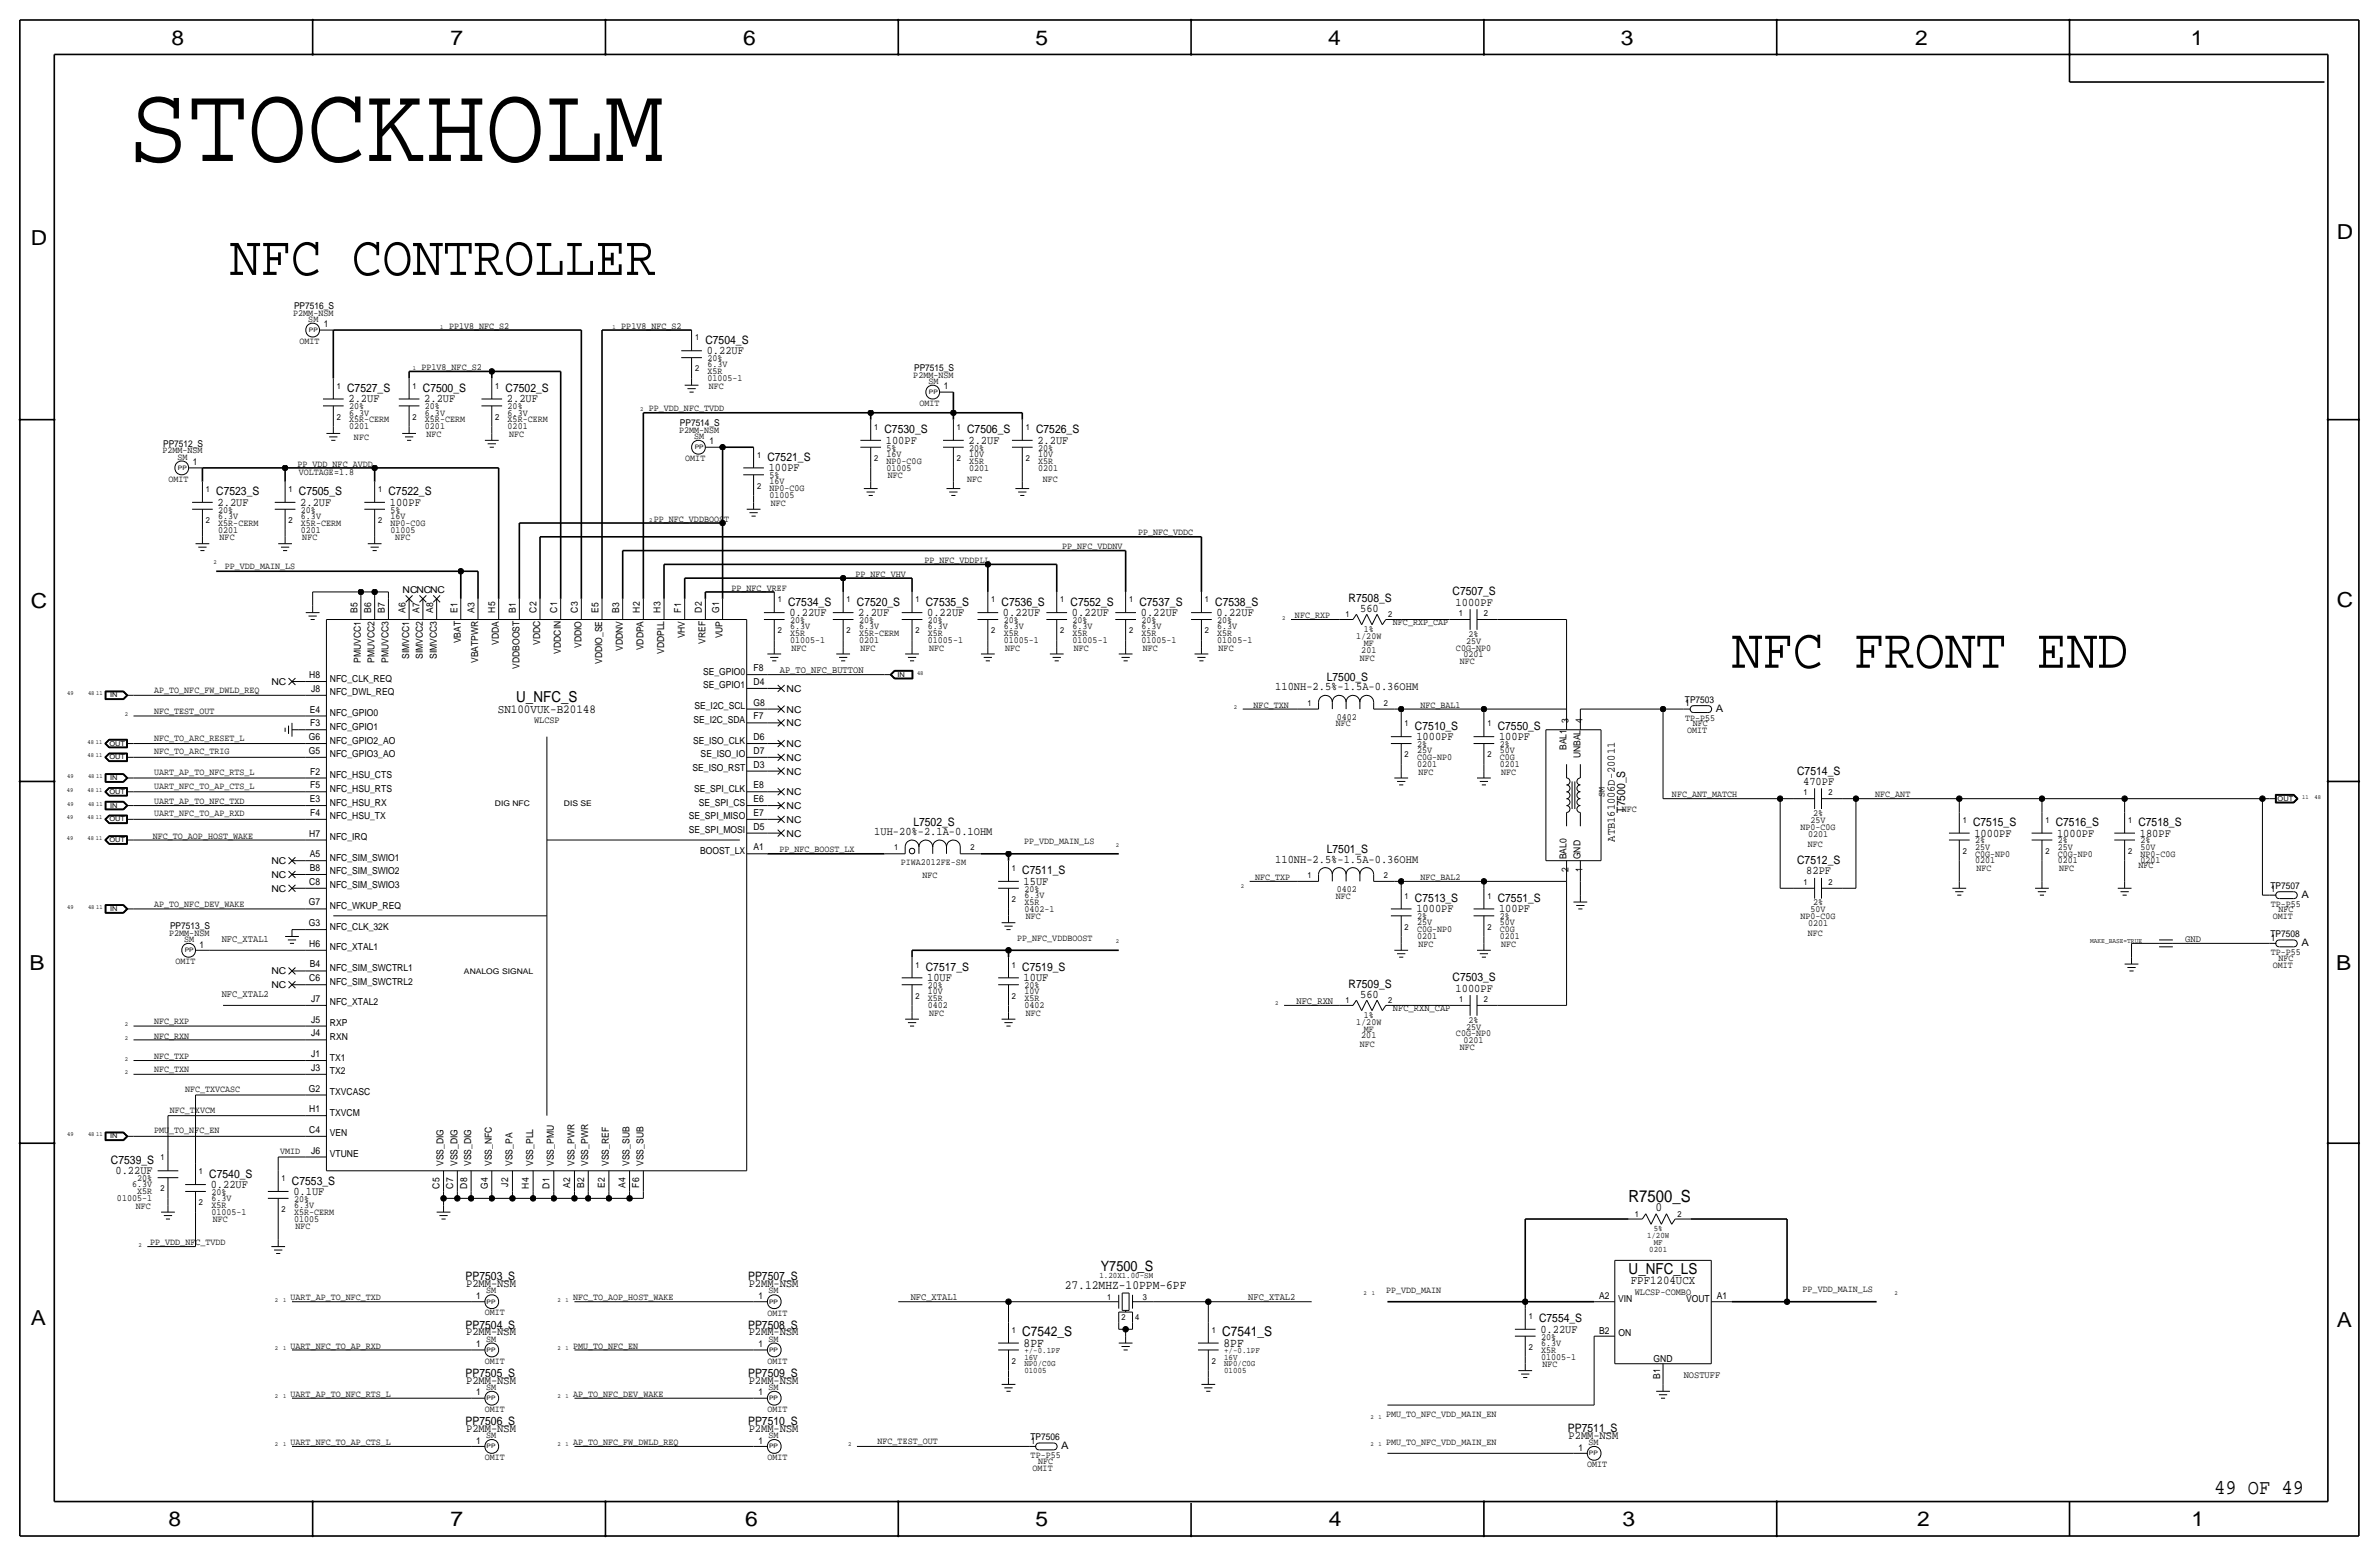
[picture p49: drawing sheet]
<svg xmlns="http://www.w3.org/2000/svg" width="877mm" height="574mm" viewBox="0 0 877 574" stroke-linecap="round" stroke-linejoin="round" font-family="sans-serif">
<defs><g id="words">
<text font-size="41" x="47.4" y="59.3">STOCKHOLM</text>
<g font-size="21">
<text x="84.8" y="101.3">NFC CONTROLLER</text>
<text x="638.5" y="246.1">NFC FRONT END</text>
</g>
<text font-size="7.7" x="816.3" y="550.7">49 OF 49</text>
<g font-size="7.6">
<text x="63.2" y="16.5">8</text>
<text x="166.1" y="16.5">7</text>
<text x="274" y="16.5">6</text>
<text x="381.7" y="16.5">5</text>
<text x="489.7" y="16.5">4</text>
<text x="597.6" y="16.5">3</text>
<text x="706.1" y="16.5">2</text>
<text x="807.7" y="16.5">1</text>
<text x="861.5" y="88.1">D</text>
<text x="11.4" y="90.4">D</text>
<text x="11.4" y="224.3">C</text>
<text x="861.5" y="223.8">C</text>
<text x="10.8" y="357.6">B</text>
<text x="861.3" y="357.4">B</text>
<text x="11.3" y="488.4">A</text>
<text x="861.5" y="489.2">A</text>
<text x="62.2" y="562.6">8</text>
<text x="166" y="562.6">7</text>
<text x="274.8" y="562.6">6</text>
<text x="381.7" y="562.6">5</text>
<text x="489.9" y="562.6">4</text>
<text x="598.1" y="562.6">3</text>
<text x="706.8" y="562.6">2</text>
<text x="807.9" y="562.6">1</text>
</g>
<text font-size="6.2" x="600.4" y="443">R7500_S</text>
<g font-size="5.6">
<text x="190.3" y="258.8">U_NFC_S</text>
<text x="600.4" y="469.6">U_NFC_LS</text>
</g>
<text font-size="5.3" x="405.8" y="468.3">Y7500_S</text>
<g font-size="5">
<text x="376.9" y="492.5">C7542_S</text>
<text x="450.5" y="492.5">C7541_S</text>
</g>
<g font-size="4.7">
<text x="610.3" y="446.5">0</text>
<text x="392.5" y="475">27.12MHZ-10PPM-6PF</text>
<text x="377.4" y="496.3">8PF</text>
<text x="451.1" y="496.3">8PF</text>
</g>
<text font-size="4.5" x="183.5" y="262.6">SN100VUK-B20148</text>
<text font-size="4.4" x="601.2" y="473.5">FPF1204UCX</text>
<g font-size="4.3">
<text x="260" y="126.7">C7504_S</text>
<text x="260.6" y="130.6">0.22UF</text>
<text x="128" y="144.5">C7527_S</text>
<text x="128.5" y="148.3">2.2UF</text>
<text x="155.9" y="144.5">C7500_S</text>
<text x="156.4" y="148.3">2.2UF</text>
<text x="186.4" y="144.5">C7502_S</text>
<text x="186.9" y="148.3">2.2UF</text>
<text x="326.1" y="159.8">C7530_S</text>
<text x="356.6" y="159.8">C7506_S</text>
<text x="382" y="159.8">C7526_S</text>
<text x="326.6" y="163.6">100PF</text>
<text x="357.1" y="163.6">2.2UF</text>
<text x="382.5" y="163.6">2.2UF</text>
<text x="282.9" y="169.9">C7521_S</text>
<text x="283.4" y="173.7">100PF</text>
<text x="79.7" y="182.6">C7523_S</text>
<text x="110.2" y="182.6">C7505_S</text>
<text x="143.2" y="182.6">C7522_S</text>
<text x="80.2" y="186.4">2.2UF</text>
<text x="110.7" y="186.4">2.2UF</text>
<text x="143.7" y="186.4">100PF</text>
<text x="497.2" y="222">R7508_S</text>
<text x="535.5" y="219.5">C7507_S</text>
<text x="290.5" y="223.3">C7534_S</text>
<text x="291" y="227.1">0.22UF</text>
<text x="315.9" y="223.3">C7520_S</text>
<text x="316.4" y="227.1">2.2UF</text>
<text x="341.3" y="223.3">C7535_S</text>
<text x="341.8" y="227.1">0.22UF</text>
<text x="369.3" y="223.3">C7536_S</text>
<text x="369.8" y="227.1">0.22UF</text>
<text x="394.7" y="223.3">C7552_S</text>
<text x="395.2" y="227.1">0.22UF</text>
<text x="420.1" y="223.3">C7537_S</text>
<text x="420.6" y="227.1">0.22UF</text>
<text x="448" y="223.3">C7538_S</text>
<text x="448.5" y="227.1">0.22UF</text>
<text x="501.5" y="225.6">560</text>
<text x="536.6" y="223.3">1000PF</text>
<text x="489.1" y="251">L7500_S</text>
<text x="470.1" y="254.5">110NH-2.5%-1.5A-0.36OHM</text>
<text x="521.7" y="269">C7510_S</text>
<text x="552.1" y="269">C7550_S</text>
<text x="522.2" y="272.8">1000PF</text>
<text x="552.7" y="272.8">100PF</text>
<text x="662.5" y="285.5">C7514_S</text>
<text x="664.8" y="289.3">470PF</text>
<text x="599.1" y="299.6" transform="rotate(-90 599.1 299.6)">T7500_S</text>
<text x="336.7" y="304.3">L7502_S</text>
<text x="727.4" y="304.5">C7515_S</text>
<text x="757.9" y="304.5">C7516_S</text>
<text x="788.4" y="304.5">C7518_S</text>
<text x="322.3" y="307.8">1UH-20%-2.1A-0.1OHM</text>
<text x="595.3" y="310.2" transform="rotate(-90 595.3 310.2)">ATB161006D-20011</text>
<text x="727.9" y="308.4">1000PF</text>
<text x="758.4" y="308.4">1000PF</text>
<text x="788.9" y="308.4">180PF</text>
<text x="489.1" y="314.5">L7501_S</text>
<text x="376.9" y="322.3">C7511_S</text>
<text x="470.1" y="318">110NH-2.5%-1.5A-0.36OHM</text>
<text x="662.5" y="318.5">C7512_S</text>
<text x="665.9" y="322.3">82PF</text>
<text x="377.4" y="326.1">15UF</text>
<text x="521.7" y="332.5">C7513_S</text>
<text x="552.1" y="332.5">C7551_S</text>
<text x="522.2" y="336.3">1000PF</text>
<text x="552.7" y="336.3">100PF</text>
<text x="341.3" y="357.9">C7517_S</text>
<text x="376.9" y="357.9">C7519_S</text>
<text x="341.8" y="361.7">10UF</text>
<text x="377.4" y="361.7">10UF</text>
<text x="497.2" y="364.2">R7509_S</text>
<text x="535.5" y="361.7">C7503_S</text>
<text x="536.6" y="365.5">1000PF</text>
<text x="501.5" y="367.8">560</text>
<text x="40.9" y="429">C7539_S</text>
<text x="42.6" y="432.8">0.22UF</text>
<text x="77.2" y="434.1">C7540_S</text>
<text x="77.7" y="437.9">0.22UF</text>
<text x="107.6" y="436.6">C7553_S</text>
<text x="108.2" y="440.4">0.1UF</text>
<text x="171.7" y="471.9">PP7503_S</text>
<text x="275.8" y="471.9">PP7507_S</text>
<text x="171.9" y="474.5">P2MM-NSM</text>
<text x="276" y="474.5">P2MM-NSM</text>
<text x="171.7" y="489.7">PP7504_S</text>
<text x="275.8" y="489.7">PP7508_S</text>
<text x="567.4" y="487.4">C7554_S</text>
<text x="567.9" y="491.2">0.22UF</text>
<text x="171.9" y="492.3">P2MM-NSM</text>
<text x="276" y="492.3">P2MM-NSM</text>
<text x="171.7" y="507.5">PP7505_S</text>
<text x="275.8" y="507.5">PP7509_S</text>
<text x="171.9" y="510">P2MM-NSM</text>
<text x="276" y="510">P2MM-NSM</text>
<text x="171.7" y="525.3">PP7506_S</text>
<text x="171.9" y="527.8">P2MM-NSM</text>
<text x="275.8" y="525.3">PP7510_S</text>
<text x="276" y="527.8">P2MM-NSM</text>
<text x="578.1" y="527.8">PP7511_S</text>
<text x="578.3" y="530.4">P2MM-NSM</text>
</g>
<g font-size="3.8">
<text x="632.5" y="262.4">A</text>
<text x="848.4" y="331">A</text>
<text x="848.4" y="348.8">A</text>
<text x="391.2" y="534.2">A</text>
</g>
<g font-size="3.6">
<text x="287.5" y="248.2">AP_TO_NFC_BUTTON</text>
<text x="81.7" y="347.2">NFC_XTAL1</text>
<text x="805.6" y="347.2">GND</text>
<text x="81.7" y="367.5">NFC_XTAL2</text>
<text x="478" y="370.1">NFC_RXN</text>
<text x="513.5" y="372.6">NFC_RXN_CAP</text>
<text x="335.7" y="479.3">NFC_XTAL1</text>
<text x="460.2" y="479.3">NFC_XTAL2</text>
<text x="620.7" y="507.7">NOSTUFF</text>
</g>
<g font-size="3.5">
<text x="108.4" y="113.8">PP7516_S</text>
<text x="108.1" y="116.3">P2MM-NSM</text>
<text x="113.7" y="118.6">SM</text>
<text x="119.3" y="120.7">1</text>
<text x="165.6" y="121.2">PP1V8_NFC_S2</text>
<text x="229.1" y="121.2">PP1V8_NFC_S2</text>
<text x="110.4" y="126.7">OMIT</text>
<text x="155.4" y="136.4">PP1V8_NFC_S2</text>
<text x="260.8" y="133.1">20%</text>
<text x="260.8" y="135.4">6.3V</text>
<text x="260.8" y="137.9">X5R</text>
<text x="337" y="136.7">PP7515_S</text>
<text x="260.8" y="140.5">01005-1</text>
<text x="261.3" y="143.3">NFC</text>
<text x="336.7" y="139.2">P2MM-NSM</text>
<text x="342.3" y="141.5">SM</text>
<text x="347.9" y="143.5">1</text>
<text x="339" y="149.6">OMIT</text>
<text x="128.7" y="155.7">X5R-CERM</text>
<text x="128.7" y="150.9">20%</text>
<text x="128.7" y="153.2">6.3V</text>
<text x="156.7" y="155.7">X5R-CERM</text>
<text x="156.7" y="150.9">20%</text>
<text x="156.7" y="153.2">6.3V</text>
<text x="187.1" y="153.2">6.3V</text>
<text x="187.1" y="155.7">X5R-CERM</text>
<text x="187.1" y="150.9">20%</text>
<text x="239.2" y="151.6">PP_VDD_NFC_TVDD</text>
<text x="128.7" y="158.2">0201</text>
<text x="156.7" y="158.2">0201</text>
<text x="157.2" y="161">NFC</text>
<text x="187.1" y="158.2">0201</text>
<text x="187.7" y="161">NFC</text>
<text x="250.4" y="159.5">P2MM-NSM</text>
<text x="250.6" y="157">PP7514_S</text>
<text x="255.9" y="161.8">SM</text>
<text x="59.9" y="167.1">P2MM-NSM</text>
<text x="60.1" y="164.6">PP7512_S</text>
<text x="130.5" y="162.3">NFC</text>
<text x="261.6" y="163.8">1</text>
<text x="326.8" y="166.1">5%</text>
<text x="357.3" y="166.1">20%</text>
<text x="382.7" y="166.1">20%</text>
<text x="65.4" y="169.4">SM</text>
<text x="71.1" y="171.4">1</text>
<text x="109.7" y="172">PP_VDD_NFC_AVDD</text>
<text x="252.6" y="169.9">OMIT</text>
<text x="326.8" y="168.4">16V</text>
<text x="326.8" y="170.9">NP0-C0G</text>
<text x="326.8" y="173.5">01005</text>
<text x="357.3" y="173.5">0201</text>
<text x="357.3" y="168.4">10V</text>
<text x="357.3" y="170.9">X5R</text>
<text x="382.7" y="173.5">0201</text>
<text x="382.7" y="168.4">10V</text>
<text x="382.7" y="170.9">X5R</text>
<text x="62.1" y="177.5">OMIT</text>
<text x="110.2" y="175">VOLTAGE=1.8</text>
<text x="283.7" y="178.6">16V</text>
<text x="283.7" y="176.3">5%</text>
<text x="327.4" y="176.3">NFC</text>
<text x="356.6" y="177.5">NFC</text>
<text x="384.5" y="177.5">NFC</text>
<text x="283.7" y="181.1">NP0-C0G</text>
<text x="283.7" y="183.6">01005</text>
<text x="80.5" y="189">20%</text>
<text x="80.5" y="191.3">6.3V</text>
<text x="110.9" y="189">20%</text>
<text x="110.9" y="191.3">6.3V</text>
<text x="144" y="189">5%</text>
<text x="144" y="191.3">16V</text>
<text x="284.2" y="186.4">NFC</text>
<text x="80.5" y="196.3">0201</text>
<text x="80.5" y="193.8">X5R-CERM</text>
<text x="110.9" y="196.3">0201</text>
<text x="110.9" y="193.8">X5R-CERM</text>
<text x="144" y="196.3">01005</text>
<text x="144" y="193.8">NP0-C0G</text>
<text x="241" y="192.3">PP_NFC_VDDBOOST</text>
<text x="419.6" y="197.4">PP_NFC_VDDC</text>
<text x="81" y="199.1">NFC</text>
<text x="111.5" y="199.1">NFC</text>
<text x="145.7" y="199.1">NFC</text>
<text x="391.6" y="202.4">PP_NFC_VDDNV</text>
<text x="82.9" y="209.6">PP_VDD_MAIN_LS</text>
<text x="340.8" y="207.5">PP_NFC_VDDPLL</text>
<text x="315.4" y="212.6">PP_NFC_VHV</text>
<text x="148.4" y="218.7">NCNCNC</text>
<text x="269.7" y="217.7">PP_NFC_VREF</text>
<text x="131.8" y="225.8" transform="rotate(-90 131.8 225.8)">B5</text>
<text x="136.9" y="225.8" transform="rotate(-90 136.9 225.8)">B6</text>
<text x="141.9" y="225.8" transform="rotate(-90 141.9 225.8)">B7</text>
<text x="149.6" y="225.8" transform="rotate(-90 149.6 225.8)">A6</text>
<text x="154.6" y="225.8" transform="rotate(-90 154.6 225.8)">A7</text>
<text x="159.7" y="225.8" transform="rotate(-90 159.7 225.8)">A8</text>
<text x="168.6" y="225.8" transform="rotate(-90 168.6 225.8)">E1</text>
<text x="175" y="225.8" transform="rotate(-90 175 225.8)">A3</text>
<text x="182.6" y="225.8" transform="rotate(-90 182.6 225.8)">H5</text>
<text x="190.2" y="225.8" transform="rotate(-90 190.2 225.8)">B1</text>
<text x="197.8" y="225.8" transform="rotate(-90 197.8 225.8)">C2</text>
<text x="205.4" y="225.8" transform="rotate(-90 205.4 225.8)">C1</text>
<text x="213.1" y="225.8" transform="rotate(-90 213.1 225.8)">C3</text>
<text x="220.7" y="225.8" transform="rotate(-90 220.7 225.8)">E5</text>
<text x="228.3" y="225.8" transform="rotate(-90 228.3 225.8)">B3</text>
<text x="235.9" y="225.8" transform="rotate(-90 235.9 225.8)">H2</text>
<text x="243.5" y="225.8" transform="rotate(-90 243.5 225.8)">H3</text>
<text x="251.2" y="225.8" transform="rotate(-90 251.2 225.8)">F1</text>
<text x="258.8" y="225.8" transform="rotate(-90 258.8 225.8)">D2</text>
<text x="265.1" y="225.8" transform="rotate(-90 265.1 225.8)">G1</text>
<text x="477.4" y="227.8">NFC_RXP</text>
<text x="291.3" y="229.6">20%</text>
<text x="291.3" y="231.9">6.3V</text>
<text x="316.7" y="231.9">6.3V</text>
<text x="316.7" y="229.6">20%</text>
<text x="342.1" y="231.9">6.3V</text>
<text x="342.1" y="229.6">20%</text>
<text x="370" y="231.9">6.3V</text>
<text x="370" y="229.6">20%</text>
<text x="395.4" y="229.6">20%</text>
<text x="395.4" y="231.9">6.3V</text>
<text x="420.8" y="231.9">6.3V</text>
<text x="420.8" y="229.6">20%</text>
<text x="448.8" y="229.6">20%</text>
<text x="448.8" y="231.9">6.3V</text>
<text x="502.8" y="232.9">1%</text>
<text x="513.5" y="230.4">NFC_RXP_CAP</text>
<text x="169.9" y="237.1" transform="rotate(-90 169.9 237.1)">VBAT</text>
<text x="183.8" y="237.6" transform="rotate(-90 183.8 237.6)">VDDA</text>
<text x="199.1" y="237.8" transform="rotate(-90 199.1 237.8)">VDDC</text>
<text x="214.3" y="238.8" transform="rotate(-90 214.3 238.8)">VDDIO</text>
<text x="229.6" y="239.9" transform="rotate(-90 229.6 239.9)">VDDNV</text>
<text x="237.2" y="239.7" transform="rotate(-90 237.2 239.7)">VDDPA</text>
<text x="252.4" y="235.3" transform="rotate(-90 252.4 235.3)">VHV</text>
<text x="260" y="237.3" transform="rotate(-90 260 237.3)">VREF</text>
<text x="266.4" y="235.3" transform="rotate(-90 266.4 235.3)">VUP</text>
<text x="291.3" y="237">01005-1</text>
<text x="291.3" y="234.4">X5R</text>
<text x="291.8" y="239.8">NFC</text>
<text x="316.7" y="234.4">X5R-CERM</text>
<text x="316.7" y="237">0201</text>
<text x="317.2" y="239.8">NFC</text>
<text x="342.1" y="234.4">X5R</text>
<text x="342.1" y="237">01005-1</text>
<text x="342.6" y="239.8">NFC</text>
<text x="370" y="234.4">X5R</text>
<text x="370" y="237">01005-1</text>
<text x="370.5" y="239.8">NFC</text>
<text x="395.4" y="237">01005-1</text>
<text x="395.4" y="234.4">X5R</text>
<text x="395.9" y="239.8">NFC</text>
<text x="420.8" y="237">01005-1</text>
<text x="420.8" y="234.4">X5R</text>
<text x="421.3" y="239.8">NFC</text>
<text x="448.8" y="234.4">X5R</text>
<text x="448.8" y="237">01005-1</text>
<text x="449.3" y="239.8">NFC</text>
<text x="500" y="235.5">1/20W</text>
<text x="502.8" y="238">MF</text>
<text x="536.8" y="239.8">C0G-NP0</text>
<text x="540.5" y="237.2">25V</text>
<text x="541.4" y="234.7">2%</text>
<text x="133" y="244.3" transform="rotate(-90 133 244.3)">PMUVCC1</text>
<text x="138.1" y="244.3" transform="rotate(-90 138.1 244.3)">PMUVCC2</text>
<text x="143.2" y="244.3" transform="rotate(-90 143.2 244.3)">PMUVCC3</text>
<text x="150.8" y="242.9" transform="rotate(-90 150.8 242.9)">SIMVCC1</text>
<text x="155.9" y="242.9" transform="rotate(-90 155.9 242.9)">SIMVCC2</text>
<text x="161" y="242.9" transform="rotate(-90 161 242.9)">SIMVCC3</text>
<text x="176.2" y="244.4" transform="rotate(-90 176.2 244.4)">VBATPWR</text>
<text x="206.7" y="240.9" transform="rotate(-90 206.7 240.9)">VDDCIN</text>
<text x="221.9" y="244.8" transform="rotate(-90 221.9 244.8)">VDDIO_SE</text>
<text x="244.8" y="241.1" transform="rotate(-90 244.8 241.1)">VDDPLL</text>
<text x="501.3" y="243.6">NFC</text>
<text x="501.9" y="240.5">201</text>
<text x="538.2" y="244.9">NFC</text>
<text x="539.6" y="242.3">0201</text>
<text x="114" y="249.9">H8</text>
<text x="121.6" y="251.2">NFC_CLK_REQ</text>
<text x="191.5" y="246.5" transform="rotate(-90 191.5 246.5)">VDDBOOST</text>
<text x="259.2" y="248.7">SE_GPIO0</text>
<text x="277.8" y="247.4">F8</text>
<text x="56.8" y="255.4">AP_TO_NFC_FW_DWLD_REQ</text>
<text x="100.1" y="252.5">NC</text>
<text x="114.7" y="255">J8</text>
<text x="121.6" y="256.3">NFC_DWL_REQ</text>
<text x="259.2" y="253.7">SE_GPIO1</text>
<text x="277.8" y="252.5">D4</text>
<text x="290" y="255">NC</text>
<text x="56.8" y="263.1">NFC_TEST_OUT</text>
<text x="114.2" y="262.6">E4</text>
<text x="121.6" y="263.9">NFC_GPIO0</text>
<text x="256" y="261.4">SE_I2C_SCL</text>
<text x="277.8" y="260.1">G8</text>
<text x="290" y="262.6">NC</text>
<text x="462.2" y="260.9">NFC_TXN</text>
<text x="523.7" y="260.9">NFC_BAL1</text>
<text x="621.2" y="259.1">TP7503</text>
<text x="621.3" y="260.4">1</text>
<text x="114.4" y="267.7">F3</text>
<text x="121.6" y="269">NFC_GPIO1</text>
<text x="196.9" y="266.4">WLCSP</text>
<text x="255.7" y="266.4">SE_I2C_SDA</text>
<text x="277.8" y="265.2">F7</text>
<text x="290" y="267.7">NC</text>
<text x="492.5" y="267.7">NFC</text>
<text x="492.8" y="265.4">0402</text>
<text x="578.3" y="266.4" transform="rotate(-90 578.3 266.4)">3</text>
<text x="583.4" y="266.4" transform="rotate(-90 583.4 266.4)">4</text>
<text x="621.3" y="265.7">TP-P55</text>
<text x="624.1" y="267.7">NFC</text>
<text x="56.8" y="273">NFC_TO_ARC_RESET_L</text>
<text x="113.9" y="272.8">G6</text>
<text x="121.6" y="274.1">NFC_GPIO2_AO</text>
<text x="255.5" y="274.1">SE_ISO_CLK</text>
<text x="277.8" y="272.8">D6</text>
<text x="290" y="275.3">NC</text>
<text x="522.4" y="275.3">2%</text>
<text x="552.9" y="275.3">2%</text>
<text x="622" y="270.3">OMIT</text>
<text x="56.8" y="278.1">NFC_TO_ARC_TRIG</text>
<text x="113.9" y="277.9">G5</text>
<text x="121.6" y="279.1">NFC_GPIO3_AO</text>
<text x="258.3" y="279.1">SE_ISO_IO</text>
<text x="277.8" y="277.9">D7</text>
<text x="290" y="280.4">NC</text>
<text x="522.4" y="277.6">25V</text>
<text x="522.4" y="280.2">C0G-NP0</text>
<text x="552.9" y="277.6">50V</text>
<text x="552.9" y="280.2">C0G</text>
<text x="577.5" y="276.4" transform="rotate(-90 577.5 276.4)">BAL1</text>
<text x="582.6" y="279.5" transform="rotate(-90 582.6 279.5)">UNBAL</text>
<text x="56.8" y="285.6">UART_AP_TO_NFC_RTS_L</text>
<text x="114.4" y="285.5">F2</text>
<text x="121.6" y="286.8">NFC_HSU_CTS</text>
<text x="255.3" y="284.2">SE_ISO_RST</text>
<text x="277.8" y="283">D3</text>
<text x="290" y="285.5">NC</text>
<text x="522.4" y="282.7">0201</text>
<text x="522.9" y="285.5">NFC</text>
<text x="552.9" y="282.7">0201</text>
<text x="553.4" y="285.5">NFC</text>
<text x="56.8" y="290.8">UART_NFC_TO_AP_CTS_L</text>
<text x="114.4" y="290.6">F5</text>
<text x="121.6" y="291.8">NFC_HSU_RTS</text>
<text x="255.9" y="291.8">SE_SPI_CLK</text>
<text x="277.8" y="290.6">E8</text>
<text x="290" y="293.1">NC</text>
<text x="591.5" y="293.7" transform="rotate(-90 591.5 293.7)">SM</text>
<text x="616.4" y="293.9">NFC_ANT_MATCH</text>
<text x="691.3" y="293.9">NFC_ANT</text>
<text x="56.8" y="296.2">UART_AP_TO_NFC_TXD</text>
<text x="114.2" y="295.7">E3</text>
<text x="121.6" y="296.9">NFC_HSU_RX</text>
<text x="257.6" y="296.9">SE_SPI_CS</text>
<text x="277.8" y="295.7">E6</text>
<text x="290" y="298.2">NC</text>
<text x="597.9" y="299.5">NFC</text>
<text x="56.8" y="300.7">UART_NFC_TO_AP_RXD</text>
<text x="114.4" y="300.7">F4</text>
<text x="121.6" y="302">NFC_HSU_TX</text>
<text x="253.9" y="302">SE_SPI_MISO</text>
<text x="277.8" y="305.8">D5</text>
<text x="277.8" y="300.7">E7</text>
<text x="290" y="303.3">NC</text>
<text x="663.8" y="305.8">NP0-C0G</text>
<text x="667.5" y="303.3">25V</text>
<text x="668.4" y="300.7">2%</text>
<text x="56.3" y="309.1">NFC_TO_AOP_HOST_WAKE</text>
<text x="114" y="308.4">H7</text>
<text x="121.6" y="309.6">NFC_IRQ</text>
<text x="253.9" y="307.1">SE_SPI_MOSI</text>
<text x="290" y="308.4">NC</text>
<text x="377.5" y="311.2">PP_VDD_MAIN_LS</text>
<text x="666.6" y="308.4">0201</text>
<text x="728.2" y="310.9">2%</text>
<text x="758.7" y="310.9">2%</text>
<text x="789.1" y="310.9">2%</text>
<text x="114.2" y="316">A5</text>
<text x="121.6" y="317.2">NFC_SIM_SWIO1</text>
<text x="258.1" y="314.7">BOOST_LX</text>
<text x="277.8" y="313.4">A1</text>
<text x="287.3" y="313.9">PP_NFC_BOOST_LX</text>
<text x="577.5" y="316.7" transform="rotate(-90 577.5 316.7)">BAL0</text>
<text x="582.6" y="316.7" transform="rotate(-90 582.6 316.7)">GND</text>
<text x="666.4" y="312.2">NFC</text>
<text x="728.2" y="313.2">25V</text>
<text x="728.2" y="315.7">C0G-NP0</text>
<text x="758.6" y="315.7">C0G-NP0</text>
<text x="758.7" y="313.2">25V</text>
<text x="789.1" y="313.2">50V</text>
<text x="789.1" y="315.7">NP0-C0G</text>
<text x="100.1" y="323.6">NC</text>
<text x="100.1" y="318.5">NC</text>
<text x="114.2" y="321.1">B8</text>
<text x="121.6" y="322.3">NFC_SIM_SWIO2</text>
<text x="332.1" y="318.8">PIWA2012FE-SM</text>
<text x="340.1" y="323.6">NFC</text>
<text x="578.3" y="321.5" transform="rotate(-90 578.3 321.5)">2</text>
<text x="583.4" y="321.5" transform="rotate(-90 583.4 321.5)">1</text>
<text x="728.2" y="318.3">0201</text>
<text x="728.7" y="321.1">NFC</text>
<text x="758.6" y="318.3">0201</text>
<text x="759.2" y="321.1">NFC</text>
<text x="788.4" y="319.8">NFC</text>
<text x="789.1" y="318.3">0201</text>
<text x="100.1" y="328.7">NC</text>
<text x="114" y="326.1">C8</text>
<text x="121.6" y="327.4">NFC_SIM_SWIO3</text>
<text x="377.6" y="328.7">20%</text>
<text x="462.7" y="324.4">NFC_TXP</text>
<text x="492.8" y="328.9">0402</text>
<text x="523.7" y="324.4">NFC_BAL2</text>
<text x="837.1" y="327.7">TP7507</text>
<text x="837.2" y="328.9">1</text>
<text x="56.8" y="334.2">AP_TO_NFC_DEV_WAKE</text>
<text x="113.9" y="333.8">G7</text>
<text x="121.6" y="335">NFC_WKUP_REQ</text>
<text x="377.6" y="331">6.3V</text>
<text x="377.6" y="333.5">X5R</text>
<text x="492.5" y="331.2">NFC</text>
<text x="668.4" y="333.8">2%</text>
<text x="837.2" y="334.3">TP-P55</text>
<text x="113.9" y="341.4">G3</text>
<text x="377.6" y="336">0402-1</text>
<text x="378.2" y="338.8">NFC</text>
<text x="522.4" y="338.8">2%</text>
<text x="522.4" y="341.1">25V</text>
<text x="552.9" y="338.8">2%</text>
<text x="552.9" y="341.1">50V</text>
<text x="663.8" y="338.8">NP0-C0G</text>
<text x="666.6" y="341.4">0201</text>
<text x="667.5" y="336.3">50V</text>
<text x="837.9" y="338.8">OMIT</text>
<text x="840" y="336.3">NFC</text>
<text x="62.4" y="344.9">P2MM-NSM</text>
<text x="62.7" y="342.4">PP7513_S</text>
<text x="67.9" y="347.2">SM</text>
<text x="121.6" y="342.6">NFC_CLK_32K</text>
<text x="375" y="346.8">PP_NFC_VDDBOOST</text>
<text x="522.4" y="346.2">0201</text>
<text x="522.4" y="343.7">C0G-NP0</text>
<text x="552.9" y="346.2">0201</text>
<text x="552.9" y="343.7">C0G</text>
<text x="666.4" y="345.2">NFC</text>
<text x="837.1" y="345.4">TP7508</text>
<text x="837.2" y="346.7">1</text>
<text x="73.6" y="349.3">1</text>
<text x="114" y="349">H6</text>
<text x="121.6" y="350.3">NFC_XTAL1</text>
<text x="522.9" y="349">NFC</text>
<text x="553.4" y="349">NFC</text>
<text x="837.2" y="352">TP-P55</text>
<text x="64.7" y="355.3">OMIT</text>
<text x="100.1" y="359.2">NC</text>
<text x="114.2" y="356.6">B4</text>
<text x="121.6" y="357.9">NFC_SIM_SWCTRL1</text>
<text x="837.9" y="356.6">OMIT</text>
<text x="840" y="354.1">NFC</text>
<text x="100.1" y="364.2">NC</text>
<text x="114" y="361.7">C6</text>
<text x="121.6" y="363">NFC_SIM_SWCTRL2</text>
<text x="342.1" y="364.2">20%</text>
<text x="377.6" y="364.2">20%</text>
<text x="114.7" y="369.3">J7</text>
<text x="121.6" y="370.6">NFC_XTAL2</text>
<text x="342.1" y="371.6">0402</text>
<text x="342.1" y="366.5">10V</text>
<text x="342.1" y="369.1">X5R</text>
<text x="377.6" y="371.6">0402</text>
<text x="377.6" y="369.1">X5R</text>
<text x="377.6" y="366.5">10V</text>
<text x="56.8" y="377.4">NFC_RXP</text>
<text x="114.7" y="376.9">J5</text>
<text x="342.6" y="374.4">NFC</text>
<text x="378.2" y="374.4">NFC</text>
<text x="500" y="377.7">1/20W</text>
<text x="502.8" y="375.2">1%</text>
<text x="541.4" y="376.9">2%</text>
<text x="56.8" y="382.9">NFC_RXN</text>
<text x="114.7" y="382">J4</text>
<text x="121.6" y="383.3">RXN</text>
<text x="121.6" y="378.2">RXP</text>
<text x="501.9" y="382.8">201</text>
<text x="502.8" y="380.2">MF</text>
<text x="536.8" y="382">C0G-NP0</text>
<text x="540.5" y="379.5">25V</text>
<text x="114.7" y="389.6">J1</text>
<text x="501.3" y="385.8">NFC</text>
<text x="538.2" y="387.1">NFC</text>
<text x="539.6" y="384.6">0201</text>
<text x="56.8" y="395">NFC_TXN</text>
<text x="56.8" y="390.3">NFC_TXP</text>
<text x="114.7" y="394.7">J3</text>
<text x="121.6" y="396">TX2</text>
<text x="121.6" y="390.9">TX1</text>
<text x="68.2" y="402.6">NFC_TXVCASC</text>
<text x="113.9" y="402.3">G2</text>
<text x="121.6" y="403.6">TXVCASC</text>
<text x="62.6" y="410.2">NFC_TXVCM</text>
<text x="114" y="410">H1</text>
<text x="121.6" y="411.2">TXVCM</text>
<text x="56.8" y="417.5">PMU_TO_NFC_EN</text>
<text x="114" y="417.6">C4</text>
<text x="121.6" y="418.8">VEN</text>
<text x="103.3" y="425.4">VMID</text>
<text x="114.7" y="425.2">J6</text>
<text x="121.6" y="426.5">VTUNE</text>
<text x="163.5" y="429.8" transform="rotate(-90 163.5 429.8)">VSS_DIG</text>
<text x="168.6" y="429.8" transform="rotate(-90 168.6 429.8)">VSS_DIG</text>
<text x="173.7" y="429.8" transform="rotate(-90 173.7 429.8)">VSS_DIG</text>
<text x="181.3" y="429.8" transform="rotate(-90 181.3 429.8)">VSS_NFC</text>
<text x="188.9" y="429.8" transform="rotate(-90 188.9 429.8)">VSS_PA</text>
<text x="196.5" y="429.8" transform="rotate(-90 196.5 429.8)">VSS_PLL</text>
<text x="204.2" y="429.8" transform="rotate(-90 204.2 429.8)">VSS_PMU</text>
<text x="211.8" y="429.8" transform="rotate(-90 211.8 429.8)">VSS_PWR</text>
<text x="216.9" y="429.8" transform="rotate(-90 216.9 429.8)">VSS_PWR</text>
<text x="224.5" y="429.8" transform="rotate(-90 224.5 429.8)">VSS_REF</text>
<text x="232.1" y="429.8" transform="rotate(-90 232.1 429.8)">VSS_SUB</text>
<text x="237.2" y="429.8" transform="rotate(-90 237.2 429.8)">VSS_SUB</text>
<text x="48.7" y="437.6">6.3V</text>
<text x="50.5" y="435.4">20%</text>
<text x="187.4" y="437.4" transform="rotate(-90 187.4 437.4)">J2</text>
<text x="210.3" y="437.9" transform="rotate(-90 210.3 437.9)">A2</text>
<text x="215.3" y="437.9" transform="rotate(-90 215.3 437.9)">B2</text>
<text x="223" y="437.9" transform="rotate(-90 223 437.9)">E2</text>
<text x="230.6" y="437.9" transform="rotate(-90 230.6 437.9)">A4</text>
<text x="235.7" y="437.8" transform="rotate(-90 235.7 437.8)">F6</text>
<text x="43.1" y="442.7">01005-1</text>
<text x="50.5" y="440.2">X5R</text>
<text x="77.9" y="440.4">20%</text>
<text x="77.9" y="442.7">6.3V</text>
<text x="108.4" y="443">20%</text>
<text x="162" y="438.1" transform="rotate(-90 162 438.1)">C5</text>
<text x="167.1" y="438.1" transform="rotate(-90 167.1 438.1)">C7</text>
<text x="172.2" y="438.1" transform="rotate(-90 172.2 438.1)">D8</text>
<text x="179.8" y="438.3" transform="rotate(-90 179.8 438.3)">G4</text>
<text x="195" y="438.1" transform="rotate(-90 195 438.1)">H4</text>
<text x="202.6" y="438.1" transform="rotate(-90 202.6 438.1)">D1</text>
<text x="50" y="445.5">NFC</text>
<text x="77.9" y="447.8">01005-1</text>
<text x="77.9" y="445.3">X5R</text>
<text x="108.4" y="445.3">6.3V</text>
<text x="108.4" y="447.8">X5R-CERM</text>
<text x="78.4" y="450.6">NFC</text>
<text x="108.4" y="450.3">01005</text>
<text x="108.9" y="453.1">NFC</text>
<text x="55.4" y="459">PP_VDD_NFC_TVDD</text>
<text x="107.1" y="479.3">UART_AP_TO_NFC_TXD</text>
<text x="175.5" y="478.8">1</text>
<text x="179.2" y="476.8">SM</text>
<text x="211.3" y="479.3">NFC_TO_AOP_HOST_WAKE</text>
<text x="279.7" y="478.8">1</text>
<text x="283.3" y="476.8">SM</text>
<text x="511" y="476.8">PP_VDD_MAIN</text>
<text x="589.5" y="478.8">A2</text>
<text x="596.6" y="479.8">VIN</text>
<text x="602.7" y="477.3">WLCSP-COMBO</text>
<text x="621.6" y="479.8">VOUT</text>
<text x="633" y="478.7">A1</text>
<text x="664.6" y="476.3">PP_VDD_MAIN_LS</text>
<text x="178.8" y="484.9">OMIT</text>
<text x="282.9" y="484.9">OMIT</text>
<text x="589.5" y="491.5">B2</text>
<text x="107.1" y="497.1">UART_NFC_TO_AP_RXD</text>
<text x="175.5" y="496.6">1</text>
<text x="179.2" y="494.5">SM</text>
<text x="211.3" y="497.1">PMU_TO_NFC_EN</text>
<text x="279.7" y="496.6">1</text>
<text x="283.3" y="494.5">SM</text>
<text x="568.1" y="493.8">20%</text>
<text x="568.1" y="496.1">6.3V</text>
<text x="596.6" y="492.5">ON</text>
<text x="178.8" y="502.7">OMIT</text>
<text x="282.9" y="502.7">OMIT</text>
<text x="568.1" y="501.1">01005-1</text>
<text x="568.1" y="498.6">X5R</text>
<text x="568.7" y="503.9">NFC</text>
<text x="609.6" y="501.9">GND</text>
<text x="612.1" y="508.2" transform="rotate(-90 612.1 508.2)">B1</text>
<text x="107.1" y="514.9">UART_AP_TO_NFC_RTS_L</text>
<text x="175.5" y="514.3">1</text>
<text x="179.2" y="512.3">SM</text>
<text x="211.3" y="514.9">AP_TO_NFC_DEV_WAKE</text>
<text x="279.7" y="514.3">1</text>
<text x="283.3" y="512.3">SM</text>
<text x="178.8" y="520.4">OMIT</text>
<text x="282.9" y="520.4">OMIT</text>
<text x="511" y="522.5">PMU_TO_NFC_VDD_MAIN_EN</text>
<text x="107.1" y="532.6">UART_NFC_TO_AP_CTS_L</text>
<text x="175.5" y="532.1">1</text>
<text x="179.2" y="530.1">SM</text>
<text x="211.3" y="532.6">AP_TO_NFC_FW_DWLD_REQ</text>
<text x="279.7" y="532.1">1</text>
<text x="283.3" y="530.1">SM</text>
<text x="323.5" y="532.3">NFC_TEST_OUT</text>
<text x="379.9" y="530.9">TP7506</text>
<text x="380" y="532.1">1</text>
<text x="511" y="532.6">PMU_TO_NFC_VDD_MAIN_EN</text>
<text x="585.6" y="532.6">SM</text>
<text x="178.8" y="538.2">OMIT</text>
<text x="282.9" y="538.2">OMIT</text>
<text x="380" y="537.5">TP-P55</text>
<text x="382.8" y="539.5">NFC</text>
<text x="581.9" y="534.7">1</text>
<text x="380.7" y="542">OMIT</text>
<text x="585.2" y="540.8">OMIT</text>
</g>
<g font-size="3.2">
<text x="182.6" y="143.3">1</text>
<text x="182.6" y="154.7">2</text>
<text x="106.4" y="181.4">1</text>
<text x="106.4" y="192.8">2</text>
<text x="537.9" y="227.1">1</text>
<text x="547.1" y="227.1">2</text>
</g>
<g font-size="3.1">
<text x="256.2" y="125.5">1</text>
<text x="256.2" y="136.9">2</text>
<text x="124.2" y="143.3">1</text>
<text x="152.1" y="143.3">1</text>
<text x="124.2" y="154.7">2</text>
<text x="152.1" y="154.7">2</text>
<text x="322.3" y="158.5">1</text>
<text x="352.8" y="158.5">1</text>
<text x="378.2" y="158.5">1</text>
<text x="279.1" y="168.7">1</text>
<text x="322.3" y="169.9">2</text>
<text x="352.8" y="169.9">2</text>
<text x="378.2" y="169.9">2</text>
<text x="75.9" y="181.4">1</text>
<text x="139.4" y="181.4">1</text>
<text x="279.1" y="180.1">2</text>
<text x="75.9" y="192.8">2</text>
<text x="139.4" y="192.8">2</text>
<text x="286.7" y="222">1</text>
<text x="312.1" y="222">1</text>
<text x="337.5" y="222">1</text>
<text x="365.5" y="222">1</text>
<text x="390.9" y="222">1</text>
<text x="416.3" y="222">1</text>
<text x="444.2" y="222">1</text>
<text x="496" y="227.6">1</text>
<text x="511.8" y="227.6">2</text>
<text x="286.7" y="233.4">2</text>
<text x="312.1" y="233.4">2</text>
<text x="337.5" y="233.4">2</text>
<text x="365.5" y="233.4">2</text>
<text x="390.9" y="233.4">2</text>
<text x="416.3" y="233.4">2</text>
<text x="444.2" y="233.4">2</text>
<text x="482" y="260.1">1</text>
<text x="510.2" y="260.1">2</text>
<text x="517.9" y="267.7">1</text>
<text x="548.3" y="267.7">1</text>
<text x="517.9" y="279.1">2</text>
<text x="548.3" y="279.1">2</text>
<text x="664.9" y="293.1">1</text>
<text x="674.1" y="293.1">2</text>
<text x="723.6" y="303.3">1</text>
<text x="754.1" y="303.3">1</text>
<text x="784.6" y="303.3">1</text>
<text x="329.6" y="313.4">1</text>
<text x="357.8" y="313.4">2</text>
<text x="723.6" y="314.7">2</text>
<text x="754.1" y="314.7">2</text>
<text x="784.6" y="314.7">2</text>
<text x="373.1" y="321.1">1</text>
<text x="482" y="323.6">1</text>
<text x="510.2" y="323.6">2</text>
<text x="664.9" y="326.1">1</text>
<text x="674.1" y="326.1">2</text>
<text x="373.1" y="332.5">2</text>
<text x="517.9" y="331.2">1</text>
<text x="548.3" y="331.2">1</text>
<text x="517.9" y="342.6">2</text>
<text x="548.3" y="342.6">2</text>
<text x="337.5" y="356.6">1</text>
<text x="373.1" y="356.6">1</text>
<text x="337.5" y="368">2</text>
<text x="373.1" y="368">2</text>
<text x="496" y="369.8">1</text>
<text x="511.8" y="369.8">2</text>
<text x="537.9" y="369.3">1</text>
<text x="547.1" y="369.3">2</text>
<text x="59.1" y="427.7">1</text>
<text x="73.4" y="432.8">1</text>
<text x="103.8" y="435.4">1</text>
<text x="59.1" y="439.2">2</text>
<text x="73.4" y="444.2">2</text>
<text x="103.8" y="446.8">2</text>
<text x="602.7" y="448.6">1</text>
<text x="618.4" y="448.6">2</text>
<text x="609.7" y="453.9">5%</text>
<text x="607.2" y="456.4">1/20W</text>
<text x="608" y="461.5">0201</text>
<text x="609.7" y="459">MF</text>
<text x="405.3" y="471.2">1.20X1.00-SM</text>
<text x="408.1" y="479">1</text>
<text x="421.3" y="479">3</text>
<text x="373.1" y="491.2">1</text>
<text x="413.5" y="486.7">2</text>
<text x="418.5" y="486.7">4</text>
<text x="446.7" y="491.2">1</text>
<text x="563.6" y="486.2">1</text>
<text x="563.6" y="497.6">2</text>
<text x="373.1" y="502.7">2</text>
<text x="377.6" y="503.7">NP0/C0G</text>
<text x="377.6" y="501.1">16V</text>
<text x="377.6" y="498.9">+/-0.1PF</text>
<text x="446.7" y="502.7">2</text>
<text x="451.3" y="501.1">16V</text>
<text x="451.3" y="503.7">NP0/C0G</text>
<text x="451.3" y="498.9">+/-0.1PF</text>
<text x="377.6" y="506.2">01005</text>
<text x="451.3" y="506.2">01005</text>
</g>
<g font-size="2.9">
<text x="182.4" y="296.9">DIG NFC</text>
<text x="207.9" y="296.9">DIS SE</text>
<text x="171.1" y="359.2">ANALOG SIGNAL</text>
</g>
<text font-size="2.6" x="770.6" y="347.7">MAKE_BASE=TRUE</text>
<g font-size="2.5">
<text x="330.9" y="249.4">IN</text>
<text x="40.6" y="257">IN</text>
<text x="40.3" y="274.8">OUT</text>
<text x="40.3" y="279.9">OUT</text>
<text x="40.6" y="287.5">IN</text>
<text x="40.3" y="292.6">OUT</text>
<text x="40.6" y="297.7">IN</text>
<text x="839.7" y="295.1">OUT</text>
<text x="40.3" y="302.8">OUT</text>
<text x="40.3" y="310.4">OUT</text>
<text x="40.6" y="335.8">IN</text>
<text x="40.6" y="419.6">IN</text>
</g>
<g font-size="2.3">
<text x="113.9" y="122.4">PP</text>
<text x="162.3" y="121.2">1</text>
<text x="225.8" y="121.2">1</text>
<text x="152.1" y="136.4">1</text>
<text x="342.5" y="145.3">PP</text>
<text x="236" y="151.6">2</text>
<text x="256.1" y="165.6">PP</text>
<text x="65.6" y="173.2">PP</text>
<text x="239.3" y="192.3">2</text>
<text x="78.7" y="208">2</text>
<text x="472.7" y="228.3">2</text>
<text x="338.1" y="248.7">48</text>
<text x="24.8" y="256.3">49</text>
<text x="32.5" y="256.3">48 11</text>
<text x="46" y="263.9">2</text>
<text x="454.9" y="261.4">2</text>
<text x="32.3" y="274.1">48 11</text>
<text x="32.3" y="279.1">48 11</text>
<text x="24.8" y="286.8">49</text>
<text x="32.5" y="286.8">48 11</text>
<text x="24.6" y="291.8">49</text>
<text x="32.3" y="291.8">48 11</text>
<text x="24.8" y="296.9">49</text>
<text x="32.5" y="296.9">48 11</text>
<text x="848.8" y="294.4">11</text>
<text x="853.3" y="294.4">48</text>
<text x="24.6" y="302">49</text>
<text x="32.3" y="302">48 11</text>
<text x="24.6" y="309.6">49</text>
<text x="32.3" y="309.6">48 11</text>
<text x="411.4" y="312.2">2</text>
<text x="457.5" y="327.4">2</text>
<text x="24.8" y="335">49</text>
<text x="32.5" y="335">48 11</text>
<text x="411.4" y="347.7">2</text>
<text x="68.1" y="351">PP</text>
<text x="470.2" y="370.6">2</text>
<text x="46" y="383.3">2</text>
<text x="46" y="378.2">2</text>
<text x="46" y="396">2</text>
<text x="46" y="390.9">2</text>
<text x="24.8" y="418.8">49</text>
<text x="32.5" y="418.8">48 11</text>
<text x="51.1" y="459.5">2</text>
<text x="101.3" y="479.8">2</text>
<text x="104.4" y="479.8">1</text>
<text x="205.5" y="479.8">2</text>
<text x="208.5" y="479.8">1</text>
<text x="502.7" y="477.3">2</text>
<text x="505.7" y="477.3">1</text>
<text x="698.4" y="477.3">2</text>
<text x="179.4" y="480.6">PP</text>
<text x="283.5" y="480.6">PP</text>
<text x="101.3" y="497.6">2</text>
<text x="104.4" y="497.6">1</text>
<text x="205.5" y="497.6">2</text>
<text x="208.5" y="497.6">1</text>
<text x="179.4" y="498.3">PP</text>
<text x="283.5" y="498.3">PP</text>
<text x="101.3" y="515.4">2</text>
<text x="104.4" y="515.4">1</text>
<text x="205.5" y="515.4">2</text>
<text x="208.5" y="515.4">1</text>
<text x="179.4" y="516.1">PP</text>
<text x="283.5" y="516.1">PP</text>
<text x="505.2" y="523">2</text>
<text x="508.3" y="523">1</text>
<text x="101.3" y="533.1">2</text>
<text x="104.4" y="533.1">1</text>
<text x="179.4" y="533.9">PP</text>
<text x="205.5" y="533.1">2</text>
<text x="208.5" y="533.1">1</text>
<text x="283.5" y="533.9">PP</text>
<text x="312.7" y="533.1">2</text>
<text x="505.2" y="533.1">2</text>
<text x="508.3" y="533.1">1</text>
<text x="585.8" y="536.4">PP</text>
</g>
</g></defs>
<g fill="none" stroke="#000" stroke-width=".6" stroke-linecap="butt">
<path d="M7.3 7.4v558.8zM7.3 7.4h862.3zM115.3 7.4v12.7zM223.2 7.4v12.7zM331.2 7.4v12.7zM439.1 7.4v12.7zM547.1 7.4v12.7zM655 7.4v12.7zM763 7.4v12.7zM869.6 7.4v558.8zM20 20.1v533.4zM20 20.1h838.2z"/>
<path d="M763 20.1v10.1zM763 30.2h93.9zM858.2 20.1v533.4zM122.9 121.7h91.4zM122.9 121.7v17.7zM150.8 136.9h30.5zM150.8 136.9v2.5zM181.3 136.9h25.4zM181.3 136.9v2.5zM206.7 136.9v83.8zM214.3 121.7v99zM221.9 121.7v99z"/>
<path d="M221.9 121.7h33.1zM7.3 154.7h12.7zM237.2 152.1v68.6zM237.2 152.1h83.8zM321 152.1h30.5zM321 152.1v2.6zM351.5 144.5v7.6zM351.5 152.1h25.4zM351.5 152.1v2.6zM376.9 152.1v2.6zM858.2 154.7h11.4zM74.6 172.5v5z"/>
<path d="M74.6 172.5h30.5zM105.1 172.5h33zM105.1 172.5v5zM138.1 172.5h45.7zM138.1 172.5v5zM183.8 172.5v48.2zM265.1 164.8h1.3zM266.4 164.8v28zM266.4 164.8h11.4zM191.5 192.8v27.9zM191.5 192.8h74.9zM199.1 197.9v22.8z"/>
<path d="M199.1 197.9h243.8zM266.4 192.8v27.9zM442.9 197.9v20.3zM79.7 210.6h90.2zM169.9 210.6v10.1zM169.9 210.6h6.3zM176.2 210.6v10.1zM229.6 202.9v17.8zM229.6 202.9h185.4zM244.8 208v12.7zM244.8 208h119.4zM252.4 213.1v7.6z"/>
<path d="M252.4 213.1h58.4zM260 218.2h25.4zM260 218.2v2.5zM310.8 213.1h25.4zM310.8 213.1v5.1zM336.2 213.1v5.1zM364.2 208h25.4zM364.2 208v10.2zM389.6 208v10.2zM415 202.9v15.3zM7.3 288h12.7zM858.2 288h11.4z"/>
<path d="M282.9 314.7h43.2zM361.6 314.7h10.2zM371.8 314.7v2.5zM371.8 314.7h40.6zM336.2 350.3v2.5zM336.2 350.3h35.6zM371.8 350.3h40.6zM371.8 350.3v2.5zM7.3 421.4h12.7zM858.2 421.4h11.4zM562.3 449.3v30.5zM562.3 449.3h38.1z"/>
<path d="M623.3 449.3h35.5zM658.8 449.3v30.5zM511.5 479.8h50.8zM562.3 479.8h25.4zM638.5 479.8h20.3zM658.8 479.8h33zM20 553.5h838.2zM115.3 553.5v12.7zM223.2 553.5v12.7zM331.2 553.5v12.7zM439.1 554v12.2zM547.1 553.5v12.7z"/>
<path d="M655 553.5v12.7zM763 553.5v12.7zM7.3 566.2h862.3z"/>
</g>
<g fill="none" stroke="#000" stroke-width=".37">
<path d="M117.8 121.7h5.1zM122.9 139.4v7.7zM150.8 139.4v7.7zM181.3 139.4v7.7zM251.2 129.3h7.6zM251.2 131.8h7.6zM255 121.7v7.6zM255 131.8v7.6zM255 139.4v2.6zM119.1 149.6h7.6zM119.1 147.1h7.6zM120.3 159.8h5.1z"/>
<path d="M122.9 157.2v2.6zM122.9 149.6v7.6zM147 147.1h7.6zM147 149.6h7.6zM148.3 159.8h5.1zM150.8 149.6v7.6zM150.8 157.2v2.6zM177.5 147.1h7.6zM177.5 149.6h7.6zM181.3 157.2v2.6zM181.3 149.6v7.6zM181.3 159.8v2.5z"/>
<path d="M252.4 142h5.1zM253.4 143.3h3.1zM254.2 144.5h1.5zM321 154.7v7.6zM346.4 144.5h5.1zM351.5 154.7v7.6zM376.9 154.7v7.6zM69.5 172.5h5.1zM74.6 177.5v7.7zM105.1 177.5v7.7zM121.4 161h3zM122.1 162.3h1.5z"/>
<path d="M138.1 177.5v7.7zM149.3 161h3zM150.1 162.3h1.5zM178.8 162.3h5zM179.8 163.6h3zM180.5 164.8h1.6zM260 164.8h5.1zM274 175h7.6zM274 172.5h7.6zM277.8 164.8v7.7zM277.8 175v7.6zM317.2 162.3h7.6z"/>
<path d="M317.2 164.8h7.6zM321 172.5v5zM321 177.5v2.6zM321 164.8v7.7zM347.7 162.3h7.6zM347.7 164.8h7.6zM351.5 172.5v5zM351.5 177.5v2.6zM351.5 164.8v7.7zM373.1 164.8h7.6zM373.1 162.3h7.6zM376.9 172.5v5z"/>
<path d="M376.9 164.8v7.7zM376.9 177.5v2.6zM70.8 185.2h7.6zM70.8 187.7h7.6zM74.6 195.3v2.6zM74.6 187.7v7.6zM74.6 197.9v2.5zM101.3 185.2h7.6zM101.3 187.7h7.6zM105.1 195.3v2.6zM105.1 187.7v7.6zM105.1 197.9v2.5z"/>
<path d="M134.3 185.2h7.6zM134.3 187.7h7.6zM138.1 195.3v2.6zM138.1 197.9v2.5zM138.1 187.7v7.6zM275.3 187.7h5.1zM276.3 189h3zM277.1 190.2h1.5zM277.8 182.6v2.6zM277.8 185.2v2.5zM318.5 180.1h5zM319.5 181.4h3z"/>
<path d="M320.2 182.6h1.6zM348.9 180.1h5.1zM350 181.4h3zM350.7 182.6h1.5zM374.3 180.1h5.1zM375.4 181.4h3zM376.1 182.6h1.5zM72.1 200.4h5.1zM73.1 201.7h3zM73.9 202.9h1.5zM102.6 200.4h5zM103.6 201.7h3z"/>
<path d="M104.3 202.9h1.6zM115.3 218.2h17.7zM115.3 218.2v5.1zM133 218.2v2.5zM133 218.2h5.1zM135.6 200.4h5.1zM136.6 201.7h3zM137.4 202.9h1.5zM138.1 218.2h5.1zM138.1 218.2v2.5zM143.2 218.2v2.5zM149.6 219.5l2.5 2.5z"/>
<path d="M154.6 219.5l2.6 2.5zM159.7 219.5l2.6 2.5zM285.4 218.2v7.6zM310.8 218.2v7.6zM336.2 218.2v7.6zM364.2 218.2v7.6zM389.6 218.2v7.6zM415 218.2v7.6zM442.9 218.2v7.6zM112.7 225.8h5.1zM113.7 227.1h3.1zM114.5 228.3h1.5z"/>
<path d="M115.3 223.3v2.5zM120.3 228.3v203.2zM120.3 228.3h155zM133 220.7v7.6zM138.1 220.7v7.6zM143.2 220.7v7.6zM149.6 222l2.5-2.5zM150.8 220.7v7.6zM154.6 222l2.6-2.5zM155.9 220.7v7.6zM159.7 222l2.6-2.5zM161 220.7v7.6z"/>
<path d="M169.9 220.7v7.6zM176.2 220.7v7.6zM183.8 220.7v7.6zM191.5 220.7v7.6zM199.1 220.7v7.6zM206.7 220.7v7.6zM214.3 220.7v7.6zM221.9 220.7v7.6zM229.6 220.7v7.6zM237.2 220.7v7.6zM244.8 220.7v7.6zM252.4 220.7v7.6z"/>
<path d="M260 220.7v7.6zM266.4 220.7v7.6zM275.3 228.3v203.2zM281.6 228.3h7.7zM281.6 225.8h7.7zM285.4 236v2.5zM285.4 238.5v2.5zM285.4 228.3v7.7zM307 228.3h7.7zM307 225.8h7.7zM310.8 236v2.5zM310.8 238.5v2.5z"/>
<path d="M310.8 228.3v7.7zM332.4 228.3h7.7zM332.4 225.8h7.7zM336.2 236v2.5zM336.2 238.5v2.5zM336.2 228.3v7.7zM360.4 225.8h7.6zM360.4 228.3h7.6zM364.2 236v2.5zM364.2 238.5v2.5zM364.2 228.3v7.7zM385.8 228.3h7.6z"/>
<path d="M385.8 225.8h7.6zM389.6 236v2.5zM389.6 238.5v2.5zM389.6 228.3v7.7zM411.2 228.3h7.6zM411.2 225.8h7.6zM415 236v2.5zM415 238.5v2.5zM415 228.3v7.7zM439.1 228.3h7.6zM439.1 225.8h7.6zM442.9 236v2.5z"/>
<path d="M442.9 238.5v2.5zM442.9 228.3v7.7zM475.9 228.3h17.8zM493.7 228.3h5.1zM500.1 226.4l-1.3 1.9zM500.1 226.4l1.9 3.9zM503.9 226.4l-1.9 3.9zM503.9 226.4l1.9 3.9zM507.7 226.4l-1.9 3.9zM507.7 226.4l1.9 3.9zM510.9 228.3h5.7zM510.9 228.3l-1.3 2z"/>
<path d="M516.6 228.3h17.8zM534.4 228.3h7.6zM542 224.5v7.7zM544.5 228.3h7.6zM544.5 224.5v7.7zM552.1 228.3h25.4zM577.5 228.3v33.1zM38.8 254.7h6.8zM38.8 254.7v3.2zM38.8 257.9h6.8zM38.9 254.8h6.6zM38.9 254.8v3z"/>
<path d="M38.9 257.8h6.6zM39 254.9v2.8zM39 257.7h6.5zM39 254.9h6.5zM39.1 255h6.3zM39.1 255v2.6zM39.1 257.6h6.3zM45.4 257.6l1.3-1.3zM45.4 255l1.3 1.3zM45.5 257.7l1.3-1.4zM45.5 254.9l1.3 1.4zM45.5 254.8l1.5 1.5z"/>
<path d="M45.6 257.9l1.5-1.6zM45.6 254.7l1.5 1.6zM46.7 256.3h2.5zM47 256.3l-1.5 1.5zM49.2 256.3h63.5zM106.4 249.9l2.5 2.6zM107.6 251.2h5.1zM108.9 249.9l-2.5 2.6zM112.7 256.3h7.6zM112.7 251.2h7.6zM275.3 253.7h7.6zM275.3 248.7h7.6z"/>
<path d="M282.9 248.7h43.2zM282.9 253.7h5.1zM282.9 241h5.1zM283.9 242.3h3.1zM284.7 243.6h1.5zM286.7 252.5l2.6 2.5zM289.3 252.5l-2.6 2.5zM308.3 241h5.1zM309.3 242.3h3.1zM310.1 243.6h1.5zM326.1 248.7h2.5zM328.2 248.7l1.5 1.5z"/>
<path d="M328.2 248.7l1.5-1.6zM328.3 248.7l1.5-1.5zM328.3 248.7l1.5 1.4zM328.5 248.7l1.3-1.4zM328.5 248.7l1.3 1.3zM328.6 248.7l1.3 1.2zM329.7 247.1h6.8zM329.7 250.2h6.8zM329.8 250.1h6.6zM329.8 247.2h6.6zM329.8 247.3h6.5zM329.8 250h6.5z"/>
<path d="M329.9 249.9h6.3zM329.9 247.4h6.3zM329.9 247.4l-1.3 1.3zM333.7 241h5.1zM334.7 242.3h3.1zM335.5 243.6h1.5zM336.2 247.4v2.5zM336.3 247.3v2.7zM336.4 247.2v2.9zM336.5 247.1v3.1zM361.6 241h5.1zM362.7 242.3h3z"/>
<path d="M363.4 243.6h1.5zM387 241h5.1zM388.1 242.3h3zM388.8 243.6h1.5zM412.4 241h5.1zM413.5 242.3h3zM414.2 243.6h1.5zM440.4 241h5.1zM441.4 242.3h3.1zM442.2 243.6h1.5zM486.1 258.8v2.6zM486.1 258.8a2.54 2.54 0 0 1 2.5-2.5 2.54 2.54 0 0 1 2.6 2.5 2.54 2.54 0 0 1 2.5-2.5 2.54 2.54 0 0 1 2.6 2.5 2.54 2.54 0 0 1 2.5-2.5 2.54 2.54 0 0 1 2.5 2.5 2.54 2.54 0 0 1 2.6-2.5 2.54 2.54 0 0 1 2.5 2.5"/>
<path d="M491.2 258.8v2.6zM496.3 258.8v2.6zM501.3 258.8v2.6zM506.4 258.8v2.6zM38.6 279.1l1.6 1.6zM38.6 274.1l1.6 1.5zM38.6 279.1l1.6-1.5zM38.6 274.1l1.6-1.6zM38.8 279.1l1.4 1.5zM38.8 274.1l1.4 1.4zM38.9 279.1l1.4-1.3zM38.9 274.1l1.4-1.4z"/>
<path d="M38.9 279.1l1.4 1.4zM38.9 274.1l1.4 1.3zM39.1 279.1l1.2 1.3zM39.1 274.1l1.2 1.2zM39.1 279.1l1.2-1.2zM39.1 274.1l1.2-1.3zM40.2 275.6h6.8zM40.2 277.6h6.8zM40.2 272.5h6.8zM40.2 277.7h6.7zM40.2 272.6h6.7zM40.2 277.7l-1.4 1.4z"/>
<path d="M40.2 272.6l-1.4 1.5zM40.2 275.5h6.7zM40.3 275.4h6.5zM40.3 277.8h6.5zM40.3 272.7h6.5zM40.3 275.3h6.4zM40.3 277.9h6.4zM40.3 272.8h6.4zM46.7 279.1h2.5zM46.7 274.1h2.5zM46.7 277.9v2.5zM46.7 272.8v2.5z"/>
<path d="M46.8 277.8v2.7zM46.8 272.7v2.7zM46.9 277.7v2.9zM46.9 272.6v2.9zM47 277.6v3.1zM47 272.5v3.1zM49.2 279.1h63.5zM49.2 274.1h63.5zM49.2 263.9h63.5zM105.1 268.2v1.5zM106.4 267.5v3zM107.6 266.4v5.1z"/>
<path d="M107.6 269h2.6zM110.2 269h2.5zM112.7 263.9h7.6zM112.7 269h7.6zM112.7 274.1h7.6zM112.7 279.1h7.6zM201.6 271.5v139.7zM275.3 274.1h7.6zM275.3 279.1h7.6zM275.3 261.4h7.6zM275.3 266.4h7.6zM282.9 266.4h5.1z"/>
<path d="M282.9 261.4h5.1zM282.9 279.1h5.1zM282.9 274.1h5.1zM286.7 272.8l2.6 2.5zM286.7 277.9l2.6 2.5zM286.7 260.1l2.6 2.5zM286.7 265.2l2.6 2.5zM289.3 272.8l-2.6 2.5zM289.3 277.9l-2.6 2.5zM289.3 260.1l-2.6 2.5zM289.3 265.2l-2.6 2.5zM458.2 261.4h20.3z"/>
<path d="M478.5 261.4h7.6zM506.4 261.4h7.6zM512.8 274.1h7.6zM512.8 271.5h7.6zM514 261.4h2.6zM516.6 261.4v2.5zM516.6 263.9v7.6zM516.6 274.1v7.6zM516.6 261.4h30.5zM543.3 271.5h7.6zM543.3 274.1h7.6zM547.1 261.4v2.5z"/>
<path d="M547.1 263.9v7.6zM547.1 274.1v7.6zM547.1 261.4h30.4zM569.9 269h20.3zM569.9 269v48.2zM577.5 261.4v7.6zM582.6 261.4h30.5zM582.6 261.4v7.6zM590.2 269v48.2zM613.1 261.4v33zM613.1 261.4h7.6zM620.7 261.4h2.6z"/>
<path d="M624.4 260.1h5.2zM624.5 260.1a1.25 1.25 0 0 0-1.4 1.3 1.25 1.25 0 0 0 1.4 1.2M624.5 262.6h5.1zM629.6 260.1a1.25 1.25 0 0 1 1.4 1.3 1.25 1.25 0 0 1-1.4 1.2M38.6 291.8l1.6 1.6zM38.6 291.8l1.6-1.5zM38.8 291.8l1.4 1.5zM38.8 285.2h6.8zM38.8 295.4h6.8zM38.8 285.2v3.1zM38.8 288.3h6.8zM38.8 295.4v3.1z"/>
<path d="M38.8 298.5h6.8zM38.9 285.3h6.6zM38.9 295.5h6.6zM38.9 285.3v2.9zM38.9 288.2h6.6zM38.9 295.5v2.9zM38.9 298.4h6.6zM38.9 291.8l1.4-1.3zM38.9 291.8l1.4 1.4zM39 285.4v2.7zM39 288.1h6.5zM39 295.6v2.7z"/>
<path d="M39 298.3h6.5zM39 285.4h6.5zM39 295.6h6.5zM39.1 285.5h6.3zM39.1 295.7h6.3zM39.1 291.8l1.2 1.3zM39.1 285.5v2.5zM39.1 288h6.3zM39.1 291.8l1.2-1.2zM39.1 295.7v2.5zM39.1 298.2h6.3zM40.2 280.7h6.8z"/>
<path d="M40.2 293.4h6.8zM40.2 290.3h6.8zM40.2 290.4h6.7zM40.2 290.4l-1.4 1.4zM40.2 280.6h6.7zM40.2 293.3h6.7zM40.3 280.5h6.5zM40.3 293.2h6.5zM40.3 290.5h6.5zM40.3 280.4h6.4zM40.3 293.1h6.4zM40.3 290.6h6.4z"/>
<path d="M45.4 288l1.3-1.2zM45.4 298.2l1.3-1.3zM45.4 285.5l1.3 1.3zM45.4 295.7l1.3 1.2zM45.5 288.1l1.3-1.3zM45.5 298.3l1.3-1.4zM45.5 285.4l1.3 1.4zM45.5 295.6l1.3 1.3zM45.5 285.3l1.5 1.5zM45.5 295.5l1.5 1.4zM45.6 288.3l1.5-1.5zM45.6 298.5l1.5-1.6z"/>
<path d="M45.6 285.2l1.5 1.6zM45.6 295.4l1.5 1.5zM46.7 286.8h2.5zM46.7 291.8h2.5zM46.7 296.9h2.5zM46.7 290.6v2.5zM46.8 290.5v2.7zM46.9 290.4v2.9zM47 290.3v3.1zM47 286.8l-1.5 1.4zM47 296.9l-1.5 1.5zM49.2 286.8h63.5z"/>
<path d="M49.2 291.8h63.5zM49.2 296.9h63.5zM112.7 296.9h7.6zM112.7 291.8h7.6zM112.7 286.8h7.6zM275.3 296.9h7.6zM275.3 291.8h7.6zM275.3 284.2h7.6zM282.9 291.8h5.1zM282.9 296.9h5.1zM282.9 284.2h5.1zM286.7 283l2.6 2.5z"/>
<path d="M286.7 295.7l2.6 2.5zM286.7 290.6l2.6 2.5zM289.3 283l-2.6 2.5zM289.3 295.7l-2.6 2.5zM289.3 290.6l-2.6 2.5zM514 286.8h5.1zM515.1 288h3zM515.8 289.3h1.5zM516.6 281.7v2.5zM516.6 284.2v2.6zM544.5 286.8h5.1zM545.5 288h3.1z"/>
<path d="M546.3 289.3h1.5zM547.1 281.7v2.5zM547.1 284.2v2.6zM577.5 281.7v5.1zM577.5 299.5v5zM577.5 286.8a1.27 1.27 0 0 1 1.3 1.2 1.27 1.27 0 0 1-1.3 1.3 1.27 1.27 0 0 1 1.3 1.3 1.27 1.27 0 0 1-1.3 1.2 1.27 1.27 0 0 1 1.3 1.3 1.27 1.27 0 0 1-1.3 1.3 1.27 1.27 0 0 1 1.3 1.3 1.27 1.27 0 0 1-1.3 1.2 1.27 1.27 0 0 1 1.3 1.3 1.27 1.27 0 0 1-1.3 1.3M579.6 288v10.2zM580.6 288v10.2zM582.6 286.8a1.27 1.27 0 0 0-1.2 1.2 1.27 1.27 0 0 0 1.2 1.3 1.27 1.27 0 0 0-1.2 1.3 1.27 1.27 0 0 0 1.2 1.2 1.27 1.27 0 0 0-1.2 1.3 1.27 1.27 0 0 0 1.2 1.3 1.27 1.27 0 0 0-1.2 1.3 1.27 1.27 0 0 0 1.2 1.2 1.27 1.27 0 0 0-1.2 1.3 1.27 1.27 0 0 0 1.2 1.3M582.6 299.5v5zM582.6 281.7v5.1zM613.1 294.4h43.2z"/>
<path d="M656.3 294.4h5.1zM656.3 294.4v33zM661.4 294.4h7.6zM669 290.6v7.6zM671.5 294.4h7.6zM671.5 290.6v7.6zM679.1 294.4h5.1zM684.2 294.4v33zM684.2 294.4h38.1zM722.3 294.4h30.5zM722.3 294.4v5.1zM722.3 299.5v7.6z"/>
<path d="M752.8 294.4v5.1zM752.8 299.5v7.6zM752.8 294.4h30.5zM783.3 294.4h50.8zM783.3 294.4v5.1zM783.3 299.5v7.6zM834.1 294.4h2.5zM834.1 294.4v35.5zM836.6 294.4h2.6zM838.9 296h6.8zM838.9 292.8v3.2zM838.9 292.8h6.8z"/>
<path d="M839 292.9h6.6zM839 292.9v3zM839 295.9h6.6zM839.1 293h6.5zM839.1 293v2.8zM839.1 295.8h6.5zM839.2 293.1h6.3zM839.2 293.1v2.6zM839.2 295.7h6.3zM845.5 295.7l1.3-1.3zM845.5 293.1l1.3 1.3zM845.6 295.8l1.3-1.4z"/>
<path d="M845.6 293l1.3 1.4zM845.6 295.9l1.5-1.5zM845.6 292.9l1.5 1.5zM845.7 292.8l1.5 1.6zM847.2 294.4l-1.5 1.6zM38.6 309.6l1.6 1.6zM38.6 302l1.6 1.6zM38.6 309.6l1.6-1.5zM38.6 302l1.6-1.6zM38.8 309.6l1.4 1.5zM38.8 302l1.4 1.5zM38.9 309.6l1.4-1.3z"/>
<path d="M38.9 302l1.4-1.4zM38.9 309.6l1.4 1.4zM38.9 302l1.4 1.4zM39.1 309.6l1.2 1.3zM39.1 302l1.2 1.3zM39.1 309.6l1.2-1.2zM39.1 302l1.2-1.3zM40.2 311.2h6.8zM40.2 303.6h6.8zM40.2 308.1h6.8zM40.2 300.4h6.8zM40.2 308.2h6.7z"/>
<path d="M40.2 300.5h6.7zM40.2 308.2l-1.4 1.4zM40.2 300.5l-1.4 1.5zM40.2 311.1h6.7zM40.2 303.5h6.7zM40.3 311h6.5zM40.3 303.4h6.5zM40.3 308.3h6.5zM40.3 300.6h6.5zM40.3 310.9h6.4zM40.3 303.3h6.4zM40.3 308.4h6.4z"/>
<path d="M40.3 300.7h6.4zM46.7 309.6h2.5zM46.7 302h2.5zM46.7 308.4v2.5zM46.7 300.7v2.6zM46.8 308.3v2.7zM46.8 300.6v2.8zM46.9 308.2v2.9zM46.9 300.5v3zM47 308.1v3.1zM47 300.4v3.2zM49.2 309.6h63.5z"/>
<path d="M49.2 302h63.5zM106.4 316l2.5 2.5zM107.6 317.2h5.1zM108.9 316l-2.5 2.5zM112.7 309.6h7.6zM112.7 302h7.6zM112.7 317.2h7.6zM201.6 309.6h71.1zM275.3 314.7h7.6zM275.3 307.1h7.6zM275.3 302h7.6zM282.9 302h5.1z"/>
<path d="M282.9 307.1h5.1zM286.7 305.8l2.6 2.6zM286.7 300.7l2.6 2.6zM289.3 305.8l-2.6 2.6zM289.3 300.7l-2.6 2.6zM326.1 314.7h7.6zM333.7 312.2v2.5zM333.7 312.2a2.54 2.54 0 0 1 2.5-2.6 2.54 2.54 0 0 1 2.6 2.6 2.54 2.54 0 0 1 2.5-2.6 2.54 2.54 0 0 1 2.6 2.6 2.54 2.54 0 0 1 2.5-2.6 2.54 2.54 0 0 1 2.5 2.6 2.54 2.54 0 0 1 2.6-2.6 2.54 2.54 0 0 1 2.5 2.6M338.8 312.2v2.5zM343.9 312.2v2.5zM348.9 312.2v2.5zM354 312.2v2.5z"/>
<path d="M354 314.7h7.6zM371.8 317.2v7.7zM569.9 317.2h20.3zM577.5 317.2v7.7zM582.6 317.2v7.7zM718.5 307.1h7.6zM718.5 309.6h7.6zM722.3 317.2v7.7zM722.3 309.6v7.6zM749 307.1h7.6zM749 309.6h7.6zM752.8 317.2v7.7z"/>
<path d="M752.8 309.6v7.6zM779.5 309.6h7.6zM779.5 307.1h7.6zM783.3 317.2v7.7zM783.3 309.6v7.6zM38.8 333.5h6.8zM38.8 333.5v3.1zM38.8 336.6h6.8zM38.9 333.6h6.6zM38.9 333.6v2.9zM38.9 336.5h6.6zM39 333.7v2.7z"/>
<path d="M39 336.4h6.5zM39 333.7h6.5zM39.1 333.8h6.3zM39.1 333.8v2.5zM39.1 336.3h6.3zM45.4 336.3l1.3-1.3zM45.4 333.8l1.3 1.2zM45.5 336.4l1.3-1.4zM45.5 333.7l1.3 1.3zM45.5 333.6l1.5 1.4zM45.6 336.6l1.5-1.6zM45.6 333.5l1.5 1.5z"/>
<path d="M46.7 335h2.5zM47 335l-1.5 1.5zM49.2 335h63.5zM106.4 328.7l2.5-2.6zM106.4 326.1l2.5 2.6zM106.4 321.1l2.5 2.5zM107.6 322.3h5.1zM107.6 327.4h5.1zM108.9 321.1l-2.5 2.5zM112.7 322.3h7.6zM112.7 327.4h7.6zM112.7 335h7.6z"/>
<path d="M122.9 337.6h78.7zM368 327.4h7.6zM368 324.9h7.6zM371.8 335v2.6zM371.8 337.6v2.5zM371.8 327.4v7.6zM460.7 324.9h17.8zM478.5 324.9h7.6zM486.1 322.3v2.6zM486.1 322.3a2.54 2.54 0 0 1 2.5-2.5 2.54 2.54 0 0 1 2.6 2.5 2.54 2.54 0 0 1 2.5-2.5 2.54 2.54 0 0 1 2.6 2.5 2.54 2.54 0 0 1 2.5-2.5 2.54 2.54 0 0 1 2.5 2.5 2.54 2.54 0 0 1 2.6-2.5 2.54 2.54 0 0 1 2.5 2.5M491.2 322.3v2.6zM496.3 322.3v2.6z"/>
<path d="M501.3 322.3v2.6zM506.4 324.9h7.6zM506.4 322.3v2.6zM512.8 337.6h7.6zM512.8 335h7.6zM514 324.9h2.6zM516.6 324.9v2.5zM516.6 327.4v7.6zM516.6 337.6v7.6zM516.6 324.9h30.5zM543.3 335h7.6zM543.3 337.6h7.6z"/>
<path d="M547.1 324.9v2.5zM547.1 327.4v7.6zM547.1 337.6v7.6zM547.1 324.9h30.4zM577.5 324.9v45.7zM580.1 332.5h5.1zM581.1 333.8h3.1zM581.9 335h1.5zM582.6 324.9v5zM582.6 329.9v2.6zM656.3 327.4h5.1zM661.4 327.4h7.6z"/>
<path d="M669 323.6v7.6zM671.5 327.4h7.6zM671.5 323.6v7.6zM679.1 327.4h5.1zM719.8 327.4h5.1zM720.8 328.7h3.1zM721.6 329.9h1.5zM722.3 324.9v2.5zM750.3 327.4h5zM751.3 328.7h3zM752 329.9h1.6zM752.8 324.9v2.5z"/>
<path d="M780.7 327.4h5.1zM781.8 328.7h3zM782.5 329.9h1.5zM783.3 324.9v2.5zM834.1 329.9h2.5zM836.6 329.9h2.6zM840.3 328.7h5.2zM840.4 328.7a1.25 1.25 0 0 0-1.4 1.3 1.25 1.25 0 0 0 1.4 1.2M840.4 331.2h5.1zM845.5 328.7a1.25 1.25 0 0 1 1.4 1.3 1.25 1.25 0 0 1-1.4 1.2M72.1 350.3h5.1zM77.2 350.3h35.5z"/>
<path d="M105.1 345.2h5.1zM106.1 346.5h3.1zM106.4 356.6l2.5 2.6zM106.9 347.7h1.5zM107.6 342.6v2.6zM107.6 357.9h5.1zM107.6 342.6h5.1zM108.9 356.6l-2.5 2.6zM112.7 350.3h7.6zM112.7 357.9h7.6zM112.7 342.6h7.6zM336.2 352.8v7.6z"/>
<path d="M369.3 340.1h5zM370.3 341.4h3zM371 342.6h1.6zM371.8 352.8v7.6zM514 350.3h5.1zM515.1 351.5h3zM515.8 352.8h1.5zM516.6 345.2v2.5zM516.6 347.7v2.6zM544.5 350.3h5.1zM545.5 351.5h3.1zM546.3 352.8h1.5z"/>
<path d="M547.1 345.2v2.5zM547.1 347.7v2.6zM783.3 355.3h5.1zM784.3 356.6h3.1zM785.1 357.9h1.5zM785.8 347.7v5.1zM785.8 352.8v2.5zM785.8 347.7h10.2zM796 349h5.1zM796 347.7h5.1zM796 346.5h5.1zM801.1 347.7h35.5z"/>
<path d="M836.6 347.7h2.6zM840.3 346.5h5.2zM840.4 346.5a1.25 1.25 0 0 0-1.4 1.3 1.25 1.25 0 0 0 1.4 1.2M840.4 349h5.1zM845.5 346.5a1.25 1.25 0 0 1 1.4 1.3 1.25 1.25 0 0 1-1.4 1.2M49.2 378.2h63.5zM82.2 370.6h30.5zM106.4 364.2l2.5-2.5zM106.4 361.7l2.5 2.5zM107.6 363h5.1zM112.7 378.2h7.6zM112.7 363h7.6z"/>
<path d="M112.7 370.6h7.6zM332.4 363h7.7zM332.4 360.4h7.7zM333.7 375.7h5.1zM334.7 376.9h3.1zM335.5 378.2h1.5zM336.2 370.6v2.5zM336.2 373.1v2.6zM336.2 363v7.6zM368 363h7.6zM368 360.4h7.6zM369.3 375.7h5z"/>
<path d="M370.3 376.9h3zM371 378.2h1.6zM371.8 370.6v2.5zM371.8 373.1v2.6zM371.8 363v7.6zM473.4 370.6h20.3zM493.7 370.6h5.1zM500.1 368.7l-1.3 1.9zM500.1 368.7l1.9 3.8zM503.9 368.7l-1.9 3.8zM503.9 368.7l1.9 3.8zM507.7 368.7l-1.9 3.8z"/>
<path d="M507.7 368.7l1.9 3.8zM510.9 370.6h5.7zM510.9 370.6l-1.3 1.9zM516.6 370.6h17.8zM534.4 370.6h7.6zM542 366.8v7.6zM544.5 370.6h7.6zM544.5 366.8v7.6zM552.1 370.6h25.4zM49.2 383.3h63.5zM49.2 396h63.5zM49.2 390.9h63.5z"/>
<path d="M112.7 396h7.6zM112.7 390.9h7.6zM112.7 383.3h7.6zM38.8 417.3h6.8zM38.8 417.3v3.1zM38.9 417.4h6.6zM38.9 417.4v2.9zM39 417.5v2.7zM39 417.5h6.5zM39.1 417.6h6.3zM39.1 417.6v2.5zM45.4 417.6l1.3 1.2z"/>
<path d="M45.5 417.5l1.3 1.3zM45.5 417.4l1.5 1.4zM45.6 417.3l1.5 1.5zM46.7 418.8h2.5zM47 418.8l-1.5 1.5zM49.2 418.8h63.5zM61.9 411.2v12.7zM61.9 411.2h50.8zM72.1 403.6v25.4zM72.1 403.6h40.6zM112.7 411.2h7.6zM112.7 403.6h7.6z"/>
<path d="M112.7 418.8h7.6zM38.8 420.4h6.8zM38.9 420.3h6.6zM39 420.2h6.5zM39.1 420.1h6.3zM45.4 420.1l1.3-1.3zM45.5 420.2l1.3-1.4zM45.6 420.4l1.5-1.6zM58.1 434.1h7.6zM58.1 431.5h7.6zM61.9 423.9v7.6zM61.9 434.1v7.6z"/>
<path d="M68.3 436.6h7.6zM68.3 439.2h7.6zM72.1 429v7.6zM72.1 439.2v7.6zM98.8 439.2h7.6zM102.6 426.5v5zM102.6 431.5v7.7zM102.6 426.5h10.1zM112.7 426.5h7.6zM120.3 431.5h155zM163.5 439.2v2.5zM163.5 431.5v7.7z"/>
<path d="M168.6 439.2v2.5zM168.6 431.5v7.7zM173.7 439.2v2.5zM173.7 431.5v7.7zM181.3 439.2v2.5zM181.3 431.5v7.7zM188.9 439.2v2.5zM188.9 431.5v7.7zM196.5 439.2v2.5zM196.5 431.5v7.7zM204.2 439.2v2.5zM204.2 431.5v7.7z"/>
<path d="M211.8 439.2v2.5zM211.8 431.5v7.7zM216.9 439.2v2.5zM216.9 431.5v7.7zM224.5 439.2v2.5zM224.5 431.5v7.7zM232.1 439.2v2.5zM232.1 431.5v7.7zM237.2 439.2v2.5zM237.2 431.5v7.7zM54.3 459.5h17.8zM59.4 446.8h5.1z"/>
<path d="M60.4 448.1h3zM61.2 449.3h1.5zM61.9 441.7v2.5zM61.9 444.2v2.6zM72.1 446.8v12.7zM98.8 441.7h7.6zM100 459.5h5.1zM102.6 449.3v7.6zM102.6 441.7v7.6zM102.6 456.9v2.6zM161 446.8h5.1zM162 448.1h3z"/>
<path d="M162.8 449.3h1.5zM163.5 441.7h5.1zM163.5 441.7v2.5zM163.5 444.2v2.6zM168.6 441.7h5.1zM173.7 441.7h7.6zM181.3 441.7h7.6zM188.9 441.7h7.6zM196.5 441.7h7.7zM204.2 441.7h7.6zM211.8 441.7h5.1zM216.9 441.7h7.6z"/>
<path d="M224.5 441.7h7.6zM232.1 441.7h5.1zM600.4 449.3h5.1zM606.8 447.4l1.9 3.9zM606.8 447.4l-1.3 1.9zM610.6 447.4l-1.9 3.9zM610.6 447.4l1.9 3.9zM614.4 447.4l-1.9 3.9zM614.4 447.4l1.9 3.9zM617.6 449.3h5.7zM617.6 449.3l-1.3 2zM101 460.8h3.1z"/>
<path d="M101.8 462h1.5zM107.6 479.8h66.1zM173.7 479.8h5.1zM211.8 479.8h66zM277.8 479.8h5.1zM331.2 479.8h40.6zM371.8 479.8v7.6zM371.8 479.8h33zM404.8 479.8h7.6zM412.4 477.3v5zM413.7 476.6v6.4zM413.7 476.6h2.6z"/>
<path d="M416.3 476.6v6.4zM417.5 479.8h7.6zM417.5 477.3v5zM425.1 479.8h20.4zM445.5 479.8h38.1zM445.5 479.8v7.6zM562.3 479.8v2.5zM587.7 479.8h7.6zM595.3 464.6h35.6zM595.3 464.6v38.1zM630.9 479.8h7.6zM630.9 464.6v38.1z"/>
<path d="M107.6 497.6h66.1zM173.7 497.6h5.1zM211.8 497.6h66zM277.8 497.6h5.1zM368 497.6h7.6zM368 495h7.6zM371.8 487.4v7.6zM371.8 497.6v7.6zM412.4 487.4v2.6zM412.4 490h2.6zM412.4 483.6v3.8zM412.4 483.6h5.1z"/>
<path d="M412.4 495h5.1zM413.5 496.3h3zM413.7 483h2.6zM414.2 497.6h1.5zM415 490v2.5zM415 492.5v2.5zM415 483v.6zM415 490h2.5zM417.5 487.4v2.6zM417.5 483.6v3.8zM441.7 495h7.6zM441.7 497.6h7.6z"/>
<path d="M445.5 487.4v7.6zM445.5 497.6v7.6zM558.5 492.5h7.6zM558.5 490h7.6zM562.3 482.3v7.7zM562.3 492.5v7.6zM587.7 492.5v25.4zM587.7 492.5h7.6zM107.6 515.4h66.1zM173.7 515.4h5.1zM211.8 515.4h66zM277.8 515.4h5.1z"/>
<path d="M369.3 510.3h5zM370.3 511.6h3zM371 512.8h1.6zM371.8 505.2v2.5zM371.8 507.7v2.6zM442.9 510.3h5.1zM443.9 511.6h3.1zM444.7 512.8h1.5zM445.5 505.2v2.5zM445.5 507.7v2.6zM511.5 517.9h76.2zM559.8 505.2h5z"/>
<path d="M560.8 506.5h3zM561.5 507.7h1.6zM562.3 500.1v2.6zM562.3 502.7v2.5zM595.3 502.7h35.6zM610.6 512.8h5zM611.6 514.1h3zM612.3 515.4h1.6zM613.1 510.3v2.5zM613.1 502.7v7.6zM107.6 533.1h66.1zM173.7 533.1h5.1z"/>
<path d="M211.8 533.1h66zM277.8 533.1h5.1zM315.9 533.1h63.5zM379.4 533.1h2.6zM383.1 531.9h5.2zM383.2 531.9a1.25 1.25 0 0 0-1.4 1.3 1.25 1.25 0 0 0 1.4 1.2M383.2 534.4h5.1zM388.3 531.9a1.25 1.25 0 0 1 1.4 1.3 1.25 1.25 0 0 1-1.4 1.2M511.5 535.7h68.6zM580.1 535.7h5.1z"/>
<circle cx="115.3" cy="121.7" r="2.56"/>
<circle cx="343.9" cy="144.5" r="2.56"/>
<circle cx="67" cy="172.5" r="2.56"/>
<circle cx="257.5" cy="164.9" r="2.56"/>
<circle cx="336.2" cy="313.7" r="1.02"/>
<circle cx="69.5" cy="350.3" r="2.56"/>
<circle cx="181.3" cy="479.8" r="2.56"/>
<circle cx="285.4" cy="479.8" r="2.56"/>
<circle cx="181.3" cy="497.6" r="2.56"/>
<circle cx="285.4" cy="497.6" r="2.56"/>
<circle cx="181.3" cy="515.4" r="2.56"/>
<circle cx="285.4" cy="515.4" r="2.56"/>
<circle cx="181.3" cy="533.2" r="2.56"/>
<circle cx="285.4" cy="533.2" r="2.56"/>
<circle cx="587.7" cy="535.7" r="2.56"/>
</g>
<g fill="#000" stroke="#000" stroke-width=".37">
<path d="M115.1 7.2h.4v.3h-.4zM115.1 19.9h.4v.3h-.4zM223 7.2h.4v.3h-.4zM223 19.9h.4v.3h-.4zM331 19.9h.4v.3h-.4zM331 7.2h.4v.3h-.4zM438.9 7.2h.4v.3h-.4zM438.9 19.9h.4v.3h-.4zM546.9 7.2h.4v.3h-.4zM546.9 19.9h.4v.3h-.4zM654.8 19.9h.4v.3h-.4zM654.8 7.2h.4v.3h-.4z"/>
<path d="M762.8 19.9h.4v.3h-.4zM762.8 7.2h.4v.3h-.4zM7.1 154.5h.4v.4h-.4zM19.8 154.5h.4v.4h-.4zM858 154.5h.4v.4h-.4zM869.5 154.5h.3v.4h-.3zM7.1 287.9h.4v.3h-.4zM19.8 287.9h.4v.3h-.4zM858 287.9h.4v.3h-.4zM869.5 287.9h.3v.3h-.3zM7.1 421.2h.4v.4h-.4zM19.8 421.2h.4v.4h-.4z"/>
<path d="M858 421.2h.4v.4h-.4zM869.5 421.2h.3v.4h-.3zM115.1 553.3h.4v.3h-.4zM223 553.3h.4v.3h-.4zM331 553.3h.4v.3h-.4zM546.9 553.3h.4v.3h-.4zM654.8 553.3h.4v.3h-.4zM115.1 566h.4v.3h-.4zM223 566h.4v.3h-.4zM331 566h.4v.3h-.4zM438.9 566h.4v.3h-.4zM546.9 566h.4v.3h-.4z"/>
<path d="M654.8 566h.4v.3h-.4z"/>
<circle cx="181.3" cy="136.9" r="1.02"/>
<circle cx="321" cy="152.1" r="1.02"/>
<circle cx="351.5" cy="152.1" r="1.02"/>
<circle cx="105.1" cy="172.5" r="1.02"/>
<circle cx="138.1" cy="172.5" r="1.02"/>
<circle cx="266.4" cy="164.8" r="1.02"/>
<circle cx="266.4" cy="192.8" r="1.02"/>
<circle cx="133" cy="218.2" r="1.02"/>
<circle cx="138.1" cy="218.2" r="1.02"/>
<circle cx="169.9" cy="210.6" r="1.02"/>
<circle cx="310.8" cy="213.1" r="1.02"/>
<circle cx="364.2" cy="208" r="1.02"/>
<circle cx="516.6" cy="261.4" r="1.02"/>
<circle cx="547.1" cy="261.4" r="1.02"/>
<circle cx="613.1" cy="261.4" r="1.02"/>
<circle cx="656.3" cy="294.4" r="1.02"/>
<circle cx="684.2" cy="294.4" r="1.02"/>
<circle cx="722.3" cy="294.4" r="1.02"/>
<circle cx="752.8" cy="294.4" r="1.02"/>
<circle cx="783.3" cy="294.4" r="1.02"/>
<circle cx="834.1" cy="294.4" r="1.02"/>
<circle cx="371.8" cy="314.7" r="1.02"/>
<circle cx="516.6" cy="324.9" r="1.02"/>
<circle cx="547.1" cy="324.9" r="1.02"/>
<circle cx="371.8" cy="350.3" r="1.02"/>
<circle cx="163.5" cy="441.7" r="1.02"/>
<circle cx="168.6" cy="441.7" r="1.02"/>
<circle cx="173.7" cy="441.7" r="1.02"/>
<circle cx="181.3" cy="441.7" r="1.02"/>
<circle cx="188.9" cy="441.7" r="1.02"/>
<circle cx="196.5" cy="441.7" r="1.02"/>
<circle cx="204.2" cy="441.7" r="1.02"/>
<circle cx="211.8" cy="441.7" r="1.02"/>
<circle cx="216.9" cy="441.7" r="1.02"/>
<circle cx="224.5" cy="441.7" r="1.02"/>
<circle cx="232.1" cy="441.7" r="1.02"/>
<circle cx="371.8" cy="479.8" r="1.02"/>
<circle cx="445.5" cy="479.8" r="1.02"/>
<circle cx="562.3" cy="479.8" r="1.02"/>
<circle cx="658.8" cy="479.8" r="1.02"/>
<circle cx="415" cy="490" r="1.02"/>
</g>
<use href="#words"/>
</svg>
